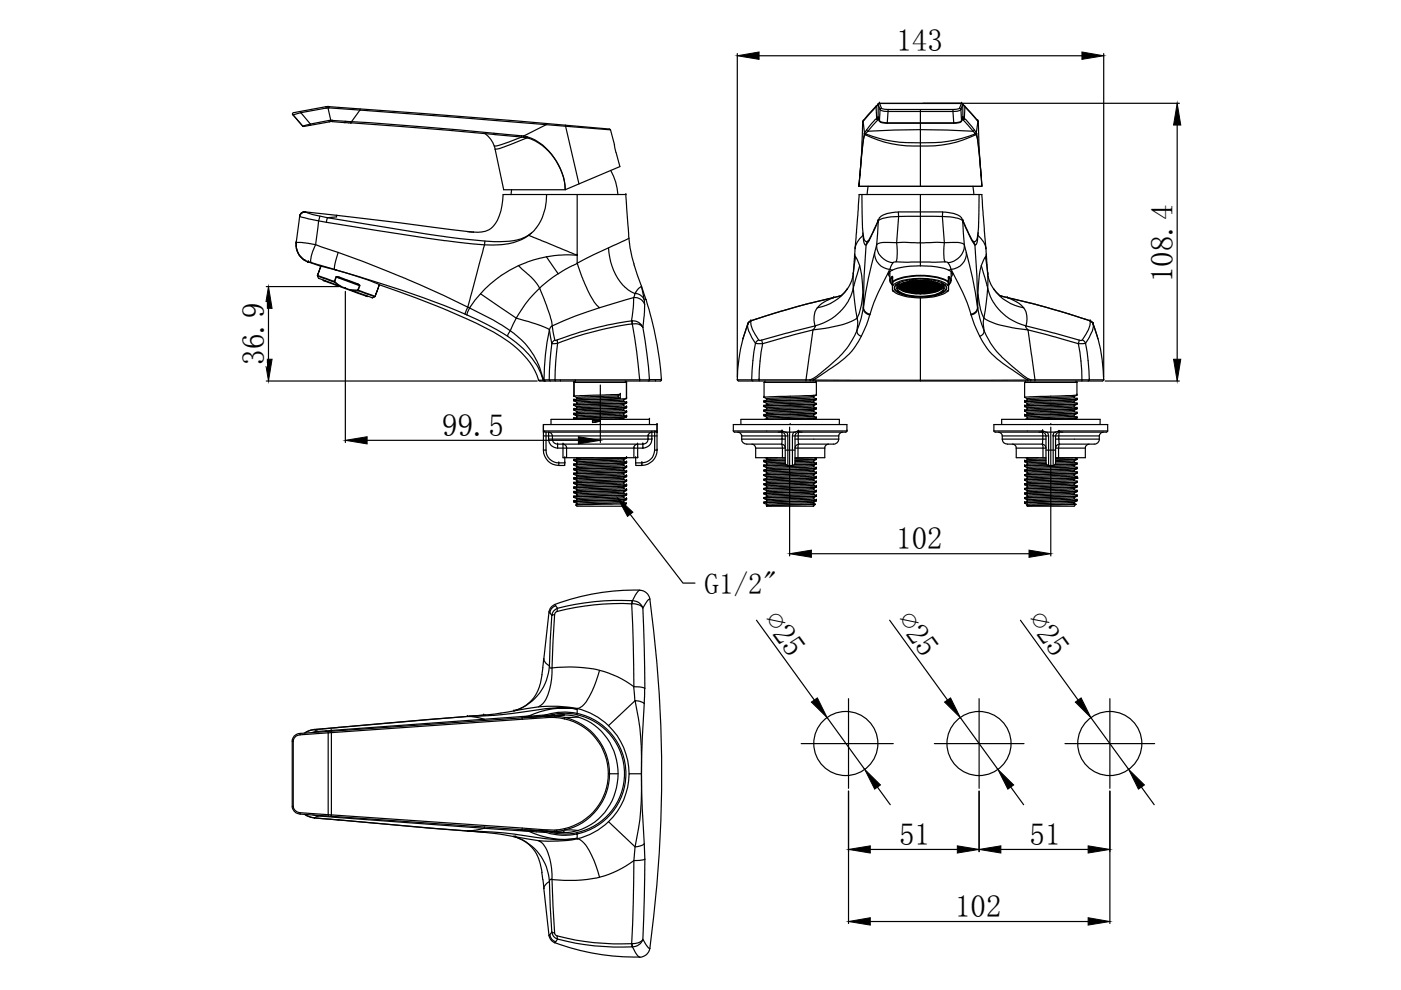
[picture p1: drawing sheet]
<svg xmlns="http://www.w3.org/2000/svg" width="297mm" height="210mm" viewBox="0 0 297 210" stroke-linecap="round" stroke-linejoin="round" font-family="sans-serif">
<defs><g id="words">
<g font-size="6.7">
<text x="161.6" y="131.6" transform="rotate(54 161.6 131.6)">∅25</text>
<text x="189.9" y="131.6" transform="rotate(54 189.9 131.6)">∅25</text>
<text x="217.5" y="131.6" transform="rotate(54 217.5 131.6)">∅25</text>
</g>
<g font-size="6.6">
<text x="190.1" y="10.9">143</text>
<text x="248.7" y="59.8" transform="rotate(-90 248.7 59.8)">108.4</text>
<text x="56" y="77.4" transform="rotate(-90 56 77.4)">36.9</text>
<text x="93.8" y="92.4">99.5</text>
<text x="190" y="116.5">102</text>
<text x="190.6" y="179.2">51</text>
<text x="218.3" y="179.2">51</text>
<text x="202.5" y="194.5">102</text>
</g>
<text font-size="6.2" x="149.4" y="126">G1/2&quot;</text>
</g></defs>
<!-- layer: 0 -->
<g fill="none" stroke="#000" stroke-width=".25">
<path d="M156.3 11.4v68.5M160.9 11.8h68.5M234 11.4v68.5M62.2 23.9l-.2 .2 .1 .2M63.7 23.6l.1 .3M63.8 23.9l-1.7 .5 2.1 2.3 1.6-.4M63.8 23.9l2 2.4M65.8 26.3l.1 .3M69.1 22.6l.1 .3-5.4 1M69.1 22.6l-6.8 1.3M69.5 22.6l.6 2.9M69.7 22.9h-.6"/>
<path d="M69.8 22.9v-.3l19.8 1.5 39.6 3.3M69.8 25.5v.3l-5.4 1-.3-.1M69.8 25.5l-4 .8M69.8 22.9l6.5 .4M69.8 22.6h-.7M70.1 25.5h-.4M70.1 25.5h.4v.3l2.6 .2M70.1 25.5v.3M70.5 25.8h-.7M70.5 25.5l2.7 .2M73.1 26h1.2M74.3 26h.1"/>
<path d="M74.3 25.8l-1.1-.1-.1 .3M74.3 26h.2M74.3 25.8v.2M74.3 25.8h.2M74.5 26l20.5 1.6 15.6 1.5M74.5 25.8l22.7 1.7 13.4 1.3v.3M74.5 25.8v.2M76.3 23.3l39.5 3.1M76.3 23.3l-1.8 2.5M76.4 23.1l-.1 .2M102.9 28.3a5.6 5.6 0 0 1 1.9 2.7M104.7 28.3v.2"/>
<path d="M104.8 30.9l.2 .7M110.6 28.8l1.1 .2M110.6 29.1l1.1 .1M110.6 29.1l-4.3 1.6-1.5 .3M111.7 29.2l-3.3 1.4a8.6 8.6 0 0 1-3.4 1l1.8 8.6h13l11.6-4.9-1.1-4.6M111.8 29a12.6 12.6 0 0 1 8 10.3v.9a12.2 12.2 0 0 0-8.1-11zM115.8 26.4l4.1 .4 2.9 12.2M115.8 26.4l-4.8 2.4v.3M115.9 26.2l-.1 .2M119.9 26.5v.3l9.5 .7 .9 3.2M129.1 27.3l.3 .2M129.5 36.1a12 12 0 0 1 1.5 5.1"/>
<path d="M182.1 39.5h26.1zM182.1 39.5l.2-2.4-.2 2.4M182.9 25.9l-.2 6.2-.4 5M183 25.8l-.1 .1M183 25.8l.3 2.4M183 25.6v.1M183.1 25.6h.1M183.1 25.6l-.1 .2M183.2 28.3l-.3 2.2-.6 6.6M183.2 28.3l.2 .2M183.3 28.2l.2 .2M183.3 28.2l-.1 .1"/>
<path d="M183.4 28.5a13 13 0 0 0-.7 4.3l-.4 4.3M183.5 28.4l-.1 .1M183.8 27.5l.2 .3M184 27.8a183.9 183.9 0 0 1 22.3 0M184 27.8l-.5 .6M184.1 39.5l-.3 1.7M185.7 22.7l-2.6 2.9M185.7 22.7l.2 2.4M185.8 22.5l-.1 .1M185.9 25.1l-1.2 1.2-1.4 1.9M185.9 25.1l.3 .3-.3-.3M185.9 25l.3 .3"/>
<path d="M186.1 24.8l.1 .2M186.2 24.8l-.3 .3M186.2 25.4l-2.2 2.4M186.2 25.4h.1M186.2 24.8v.1M186.2 25h.1M186.2 22.2l-.5 .5M186.2 22.2h.1M186.2 22.2v2.6M186.2 22.2l.4 1M186.2 25.3v.1M186.3 22l-2.4 2.5-1 1.4"/>
<path d="M186.3 25.3h-.1M186.3 25.3h.1M186.3 25.2l-.1 .1M186.3 21.9l-.1 .3v-.2M186.3 25.3l-.1 .1M186.5 25.7h.1M186.5 25.7a1.92 1.92 0 0 0 1.6 .4M186.5 21.9h.1M186.5 25.6a1.88 1.88 0 0 0 1.6 .4M186.5 25.6v.1M186.5 25.6l-.3-.7 .3 .8M186.5 21.9h-.1"/>
<path d="M186.5 21.9l-.3 .3M186.5 21.9l.4 1.1M186.5 21.9h17.3M186.6 23.2a1.97 1.97 0 0 0 1.7 .4M186.6 23.2l-.1 2.4M186.9 23l-.3 .2M186.9 23l1.4 .2M188.1 26h14.1M188.1 26v.1M188.3 23.2v.4M188.3 23.6h13.7M188.3 23.2h13.7"/>
<path d="M188.3 23.6l-.2 2.4M195.1 23.2v16.3M202 23.2v.4M202 23.6l.2 2.4M202.2 26v.1M203.4 23l.3 .2M203.4 23l-1.4 .2M203.7 23.2a1.97 1.97 0 0 1-1.7 .4M203.7 23.2l.2 2.4M203.8 21.9l.3 .3M203.8 21.9l-.4 1.1M203.9 21.9h.1"/>
<path d="M203.9 21.9l3.4 3.7M203.9 21.9l.2 .3-.1-.2M203.9 25.6a1.88 1.88 0 0 1-1.7 .4M203.9 25.6v.1M203.9 21.9h-.1M204 25.3h.1M204 25.3l.2 .1M204 25.2l.1 .1M204.1 22.2l-.4 1M204.1 22.2h.1M204.1 25h.1M204.1 24.9l-.2 .8a1.36 1.36 0 0 1-1.4 .4h-14.4"/>
<path d="M204.1 24.9h.1M204.1 22.2l.5 .5M204.1 24.9l-.2 .7M204.1 22.2l.1 2.6M204.1 25.3l.1 .1M204.2 24.8l.3 .3M204.2 25.4h.1M204.2 25.4l2.1 2.4M204.2 24.8l-.1 .1M204.2 24.8v.1M204.2 24.8l-.1 .2M204.4 25l-.3 .3"/>
<path d="M204.5 25.1a13.6 13.6 0 0 1 2.6 3.2M204.5 25.1l-.3 .3 .3-.3M204.5 22.5l.1 .1M204.6 22.7l2.6 2.9M204.6 22.7l-.1 2.4M206.3 39.5l.2 1.7M206.3 27.8l.5 .6a27.4 27.4 0 0 1-11.7 1.9 25.2 25.2 0 0 1-11.7-2l-.1-.2M206.6 27.5l-.3 .3M207 28.2l-.1 .2M207 28.1l-.2 .3 .2 .1a13 13 0 0 1 .6 4.3l.4 4.3M207.1 28.3l.3 2.2 .6 6.6M207.1 28.3l-.1 .2a25 25 0 0 1-13.4 2.5 23.5 23.5 0 0 1-10.2-2.5"/>
<path d="M207.2 25.6h.1M207.2 25.6l.1 .2M207.3 25.6v.1M207.3 25.6l.1 .3M207.3 25.6h.1M207.3 25.8l.1 .1M207.3 25.8l-.3 2.4M207.4 25.9l.2 6.2 .4 5M208 37.1l.2 2.4-.2-2.4M249.6 26.5v49.7M250 21.9l-63.7 .1M62.8 51.5a3.9 3.9 0 0 0 1.9 3.7 3.8 3.8 0 0 1-1.6-1.9l-.2-.7z"/>
<path d="M62.8 51.7a3.8 3.8 0 0 0 2.5 3.9M62.8 51.4h.1M62.8 51.4h1.2l2.9 .5M62.8 51.7h.1M62.8 51.4v.3M63.5 45.9h.1M63.5 45.9l-.7 5.5M63.5 45.9l4 .9M63.7 45.5l-.1 .1M63.8 45.3l-.3 .6M64 45.1l-.2 .2 .5-.4h.4zM64.7 55.2l.7 .3"/>
<path d="M64.7 44.9a1.02 1.02 0 0 0-1.2 1M64.7 44.9l1.5 .6 3.2 .7M64.7 44.9h.1M64.8 45a1.11 1.11 0 0 0-1.3 .9M64.8 44.9l6.6 .7M65.2 55.5l.1 .1zM65.3 55.6h.1M65.3 55.6l2.5 .8 3.5 .9M65.4 55.5h.1M65.4 55.5l.6 .2M65.4 55.5l.1 .1h-.2M66 55.7l4.9 1.4"/>
<path d="M66.9 51.9l4.8 1.6M66.9 51.9a6.7 6.7 0 0 0-1 3.7l.1 .1M67.3 58.5a.66 .66 0 0 0 .8 .7l10.4 3.8a.63 .63 0 0 0 .9-.1M67.3 58.5l3.6 1.3M67.3 58.5v-.1l3.6 1.3M67.5 46.8l-.6 5.1M67.5 46.8l26.7 4.2 8.5 .9M67.8 45.8l-.3 1M68 56.4l-.7 2zM68.5 59.4v.1l7.2 2.6 2.1 .8 .2-.1M68.7 59.4l-.1 .1M68.9 59.5v.1"/>
<path d="M69 59.5v.2M69.4 46.2l25.2 4a90 90 0 0 0 10.9 1h.5a10.1 10.1 0 0 0 6.7-1.8M69.4 46.2l-.2 .9M70.9 59.8l1 .8M70.9 57.1l.1 .1a263.1 263.1 0 0 1 27.6 9.4M70.9 59.7h.1M70.9 59.7l1.5 1.1M70.9 57.1l.4 .2M70.9 59.7v.1M71.2 58.7l-.3 1M71.2 58.7l5.1 1.9M71.2 58.7h.6"/>
<path d="M71.3 57.3l5 1.5 3.8 1.4a179.8 179.8 0 0 1 24.5 10.2 20 20 0 0 1 9.3 9.2l.3 1M71.4 45.6v.4l-2 .2M71.4 45.6l29 3.6M71.7 53.5l-.7 2.4-.1 1.2M71.7 53.5l5.2 1.9 8.9 3.6 8.3 3.7 5.1 2.4M71.8 58.9l-.5-.2-.4 1M71.8 58.9l4 1.4M71.8 58.7l4 1.5M71.8 58.7v.2M99 49.1l1.4 .1M102.7 51.9l-3.5 13.2M102.8 51.1l-.1 .8"/>
<path d="M108.5 40.2l-.1 1M109.9 56.3l.8 .8a13.4 13.4 0 0 1 3.7 4l1.9-1.6 2-1.4M112.1 49.9l10.3 4.2M112.1 49.9a12 12 0 0 1-5.7 2h-3.7M115.9 54.5a25.1 25.1 0 0 0-14 7.8M115.9 54.5l2.4 3.6 4.1-2.3M115.9 41.2a10.2 10.2 0 0 1-3.8 8.7M122.4 54.1h.1M122.4 54.1a25.3 25.3 0 0 0-6.5 .4M122.4 55.8l1.2 3.5 1.5 3.3a7.3 7.3 0 0 0 2 2.6 72.1 72.1 0 0 0-10 3.9l.5 3h.5M122.4 54.1v1.7M122.4 41.2v12.9"/>
<path d="M129 52.5a11.5 11.5 0 0 0 4.2 9l1.4 .7-.2 .9-7.3 2.1M132.7 41.2h.1M132.7 41.2h-25.9a12 12 0 0 1-2.1 6.6 4.5 4.5 0 0 1-4.3 1.4M132.7 41.2l.6 9.3M133.3 50.5a40.5 40.5 0 0 0 2.7 10.2M133.3 50.5l-7.4 3.5-3.5 1.8M180.9 57.9l-.4 1.7-.9 1.7M180.9 57.9v3.2M181.2 54.1h.1M181.2 54.1l-.3 3.8M181.2 54.1l.2 .4M181.3 52.7h.1"/>
<path d="M181.4 54.5a7.9 7.9 0 0 1 1.3 3.9l.3 6.9M181.4 54.5l-.5 3.4M182.3 56.3l-1.4 4.8M182.7 41.2l.2 7.1a4.9 4.9 0 0 0 .5 2.7l.3 .2h.3M183 49.4v.5M183 49.9l.2 1.5 .2 .5h.2M183 49.9a4.4 4.4 0 0 0-1.7 2.8M183.6 51.9l-.4 6.6-.1 6.6M184.1 51.2l-.5 .7M185.4 53.5a3.5 3.5 0 0 0 3.2 3.6M185.9 51.9l-.5 1.6a83.5 83.5 0 0 0-2.3 11.6M185.9 51.9a3.8 3.8 0 0 0 3.4 3.8"/>
<path d="M186.1 47.1l-1.8 3.9-.7 .9M186.2 46.8h.1M186.2 46.8l-2.1 4.4M186.2 46.8l-.1 .3M186.2 46.8l-.3 5.1M186.3 46.5l-.1 .3M188.5 57.8l.1 .2M188.6 57.1a51.6 51.6 0 0 0-4.1 9.5M188.6 57.1l.6 .2M188.7 57.6v1.9M188.7 59.5l.3 .8M189 58.7l.1 .2 .2-.2"/>
<path d="M189.1 58.9v1.4a.86 .86 0 0 1 0-1.4zM189.2 57.3a.89 .89 0 0 0-.6 1.4M189.2 58.8h.1M189.2 58.8l.1 2.9M189.2 59.7h.1M189.3 58.7v1M189.3 59.7a13 13 0 0 1 7.7-1.2l2.4 .4 1.7 .8M189.3 59.7h.1M189.3 58.7a.52 .52 0 0 0-.6 .2 .52 .52 0 0 0 0 .6M190.1 51.4l5 .1M190.1 51.4h-2.9l-.9 .2-.4 .3M190.1 51.4l.1 .9a6.1 6.1 0 0 1-.2 3.2"/>
<path d="M190.5 45v.9M190.5 45.9l-.4 5.5M190.5 45.9h9.3l.4 5.5-.1 .9a6.1 6.1 0 0 0 .2 3.2M190.5 45.9l-3.1 .3-1.2 .6M190.7 60v.4M191.9 60l-.3 .1M191.9 60v.1M192 60l-.1 .1M192 60h.1M192.1 59.9v.3M192.3 59.8l-.4 .2M192.3 59.8v.5"/>
<path d="M192.3 59.8l.2 .1M192.4 59.8h.1M192.5 59.9v.4M192.5 59.8h-.2M192.5 59.8v.1M192.5 59.9l-.2 .1M192.5 59.9h.3M192.7 59.9l.2 .1-.2 .1zM192.7 59.7h.1M192.7 59.7l-.2 .1M192.8 59.7v.2M192.8 59.7l.1 .1-.1 .1"/>
<path d="M192.8 59.7h.1M192.8 59.7l.1 .1M192.9 59.4h.1M192.9 59.4a5.7 5.7 0 0 0-2.9 1M192.9 59.4v.2M192.9 59.6v.1M192.9 59.9v.1M192.9 59.9h.3M192.9 59.7l-.9 .1-1.3 .6M192.9 59.7h.1M192.9 59.7v.1M192.9 59.8h.3"/>
<path d="M193.2 59.9h.1l-.1 .1zM193.2 59.7h.1M193.2 59.7v.1M193.2 59.7h.1l-.1 .1M193.2 59.8l.1 .1M193.2 59.7h.2M193.3 59.8v.1M193.3 59.8h-.1M193.3 59.9h.3M193.4 59.7h.4v.3l-.2-.1M193.4 59.7h.1M193.5 59.2v.4l1.6-.1 1.7 .1v-.4"/>
<path d="M193.5 59.2h3.3M193.5 59.2l-.6 .2M193.5 59.5l-.6 .1M193.6 59.6l-.9 .1M193.6 59.6h.1M193.6 59.6v.3l.1-.1h-.4M193.6 59.9v.2M193.6 59.6l.1 .1M193.7 59.7l.1 .1M193.7 59.7h.3M193.7 59.6v.1M193.8 59.8l-.1 .1"/>
<path d="M193.8 59.8h.2M194 59.9v.3l.2-.1M194 59.6h.1M194 59.8l.2 .1M194 59.7v.1M194 59.7h.2M194.1 59.7l.1-.1v.1zM194.1 59.6h.1M194.1 59.9l-.1 .1M194.2 59.6h.1M194.2 59.7v.2M194.2 59.7l-.2 .1"/>
<path d="M194.2 59.9h.3M194.2 59.7h.3M194.2 59.6h.3M194.4 59.6h.1M194.5 59.5h.4M194.5 59.5l-.9 .1M194.5 59.6v.1M194.5 59.9v.2M194.5 59.9l.1 .1v-.2l-.1 .1M194.5 59.5l-.1 .1M194.5 59.8l-.1 .1v-.2l.2 .1M194.6 59.7h.3"/>
<path d="M194.6 59.7v.1M194.6 59.5l-.1 .1M194.6 59.7h-.1M194.6 59.8h.3M194.6 59.5v.2l-.1-.1M194.9 59.5v.5M194.9 59.8l.1 .1M194.9 59.7h.1M194.9 59.5l.1 .1M194.9 59.5h.1M195 59.5v1.1M195 59.5h.4"/>
<path d="M195 59.6l-.1 .1M195 59.6v.1M195 59.7l-.1 .1M195 59.7v.2M195 59.9l-.1 .1M195 59.9v.2M195 59.9h.3M195 59.7h.3M195 59.6h.3M195.1 55.6v.8M195.1 51.5h.1M195.1 41.2v10.3"/>
<path d="M195.1 56.4a12.2 12.2 0 0 1 6.4 1.1l.2 .1a.77 .77 0 0 1 0 1.1M195.1 56.4h-2.2a10.4 10.4 0 0 0-3.7 .9M195.1 55.6h-5.5l-.6 .5-.4 1M195.1 51.5l8-.1 1 .2 .4 .3M195.1 51.5v4.1M195.3 59.5v1.1M195.3 59.6l.1 .1h-.1M195.3 59.9l.1 .1M195.3 59.7l.1 .1M195.3 59.7h.2v.1zM195.4 59.5l-.1 .1M195.4 59.5h.5"/>
<path d="M195.4 59.5v.2M195.4 59.7h.3M195.4 59.8l-.1 .1M195.4 59.8v.2M195.4 59.8h.3M195.7 59.5v.2v-.2M195.7 59.7v.1M195.7 59.7h.2M195.8 59.8l.1-.1v.2zM195.8 59.9l-.1-.1v.2l.2-.1M195.9 59.9v.5M195.9 59.5l.9 .1"/>
<path d="M195.9 59.6l-.2 .1M195.9 59.7l-.2 .1M195.9 59.6v.1M195.9 59.9h.3M195.9 59.7h.3M195.9 59.6h.3M195.9 59.5v.1M195.9 59.6h.1M196.1 59.6l.1 .1h-.1zM196.2 59.6h.1M196.2 59.7v.2M196.2 59.7l.1 .1"/>
<path d="M196.3 59.7h.3M196.3 59.7h-.1M196.3 59.8l-.1 .1M196.3 59.7v.1M196.3 59.8h.2M196.3 59.9v.3l-.1-.1 .1-.1M196.3 59.8l-.1 .1 .1 .1M196.5 59.8l.2-.1h-.2v.3l.2-.1M196.6 59.6v.1M196.6 59.7h.4M196.7 59.6l-.1 .1M196.7 59.9v.2"/>
<path d="M196.7 59.9h.3M196.8 59.6l.7 .1M196.8 59.6h.1M196.8 59.6v.3l-.3-.1M196.8 59.2l.7 .2M196.8 59.5l.7 .1M197 59.7h.1M197 59.8h-.4M197 59.8v.1M197 59.7l.1 .1M197 59.8h.1M197 59.9l.2 .1z"/>
<path d="M197.1 59.7h.1M197.1 59.7h-.1M197.1 59.8l-.1 .1M197.1 59.7v.1M197.1 59.8h.3M197.2 59.9h.2M197.4 59.7v.1M197.4 59.9v.1M197.4 59.8l.2 .1M197.5 59.6l-.2 .1 1 .1 1.4 .6M197.5 59.7h.1M197.5 59.4v.2"/>
<path d="M197.5 59.4a5.7 5.7 0 0 1 2.8 1M197.6 59.7l-.2 .1M197.6 59.7v.2M197.6 59.9h.2M197.6 59.7h.1M197.6 59.7l.3 .1M197.8 59.8v.3M197.8 59.9l.2 .1M197.9 59.8h.1M198 59.8l.4 .2M198 59.8h.1M198 59.8v1.7"/>
<path d="M198 59.8l-.2 .1M198.2 59.9v2M198.4 60h.1M198.4 60h-.2M198.4 60v.4M198.4 60h.3M199.7 60v.4M199.8 45l1.9 .2a2.86 2.86 0 0 1 2.3 1.3M199.8 45l-9.3-.1-1.9 .3a2.86 2.86 0 0 0-2.3 1.3M199.8 45v.9l3.1 .3 1.2 .6M200.3 55.5l-5.2 .1M200.3 55.5l.7 .2"/>
<path d="M201 55.7l.7 1.4M201 59.8a14.2 14.2 0 0 0-11.7 0v.8M201 59.8v.8l-.4-.5a7.7 7.7 0 0 0-4.1-1 14.7 14.7 0 0 0-5.8 .6l-.6 .2-.8 .7M201.1 58.7v1M201.1 58.7a.52 .52 0 0 1 .5 .2 .52 .52 0 0 1 .1 .6M201.1 59.7h.1M201.1 58.7v.1M201.1 58.8l-.1 2.9M201.1 58.8l.1 .1M201.1 59.7l-.1 .1M201.2 58.9a.89 .89 0 0 1 0 1.4zM201.3 58.7l-.1 .2"/>
<path d="M201.7 57.6v1.9M201.7 59.5l-.4 .8M201.7 57.1a48.4 48.4 0 0 1 4.2 9.5M201.7 57.1l-.5 .2M201.8 57.8l-.1 .2M204 46.5l.1 .3M204 46.5l.2 .3M204.1 46.8l.4 5.1M204.1 46.8l.1 .3M204.2 46.8v.3M204.2 46.8l2.1 4.4M204.2 46.8h.1"/>
<path d="M204.2 47.1l1.9 3.9 .6 .9M204.5 51.9l.4 1.6M204.5 51.9a3.8 3.8 0 0 1-3.5 3.8M204.9 53.5a83.5 83.5 0 0 1 2.3 11.6M204.9 53.5a3.5 3.5 0 0 1-3.2 3.6M206.7 51.9l.4 6.6 .1 6.6M207.3 49.9l-.1 1.1a.8 .8 0 0 1-.5 .9M207.3 49.9a4.4 4.4 0 0 1 1.7 2.8M207.4 49.4l-.1 .5M207.4 49.4l-.2 .7a.84 .84 0 0 1-.9 1.1l.4 .7M207.6 41.2l-.2 8.2M208.1 56.3l.7 2.6a8.3 8.3 0 0 1 .3 5.2l-.5 3.4a16.4 16.4 0 0 0 6.7 2.1l2.7 .3 1.4 10.6"/>
<path d="M209 52.7l-.8-11.5h-26.1l-.9 12.9M209 52.7h.1M209 52.7l.4 5.4M209.1 54.1h.1M209.1 54.1l-.2 .4M209.4 57.9h.1M209.4 57.9l.4 1.7 .9 1.7M209.4 58.1l.1 1.1a8.2 8.2 0 0 0 2.2 6.4l.4 .3a10.8 10.8 0 0 0 5.4 3.2v.3l.5 .5 10.6 3 1.6-.1M209.4 57.9l-.5-3.4a7.9 7.9 0 0 0-1.3 3.9l-.3 6.9M209.4 57.9v.2M56.5 60.8h15.3M56.9 65.4v10.8"/>
<path d="M71.1 60.3v.1M71.7 60.5v.1M73.2 61.2h.1M73.2 61.8v32M74.1 61.4l1.8 .1M74.7 61.6a5.3 5.3 0 0 1 3 .7l1.7 .6M74.8 61.7h-.1M75.4 61.9v.1M75.8 60.3l.4 .2-.3 1M75.8 60.2l.4 .2 .1 .2M75.8 60.2v.1M75.9 61.5h.1"/>
<path d="M75.9 61.5v.2v-.2M75.9 61.5l3.6 1.3-.1 .1M76.3 60.6l-.4 .9M77.5 62.6v.1M77.6 62.7l-.1 .1M77.8 62.8h.1M80.5 60.3l-1 2.5zM98.6 66.6l.4 .2M99 66.8a40 40 0 0 1 12 7.2 14.1 14.1 0 0 1 4.2 6.6M99.2 65.1l-.6 1.5M99.2 65.1l.4 .2M99.6 65.3l-.6 1.5"/>
<path d="M99.6 65.3a56.7 56.7 0 0 1 8.6 4.8l-.6 1.2M101.9 62.3l7.6 5.2 .5-.9a23.8 23.8 0 0 1 4.4-5.5l1.5 3.6 1.1 3.4 .1 1-.4 .4-.2 .4 .5 3 1.2-.1M101.9 62.3l-2.3 3M109.5 67.5l4.6 1.3 1.8 .8 .6 .3a60.2 60.2 0 0 0-1.2 10.6 17.8 17.8 0 0 0-2.4-5.5 17 17 0 0 0-4.7-4.9zM117.6 72.1l-.4 .3-.2 .5-.4 3.7-.2 3.9M118.1 72.1l.1 .7M118.2 72.8l-.4 3.7-.1 4M133.9 68a73.3 73.3 0 0 0-15.8 4.1M133.9 68l.1 .7M134 68.7l1 5.9 .6 5.9M134 68.7a73.1 73.1 0 0 0-15.8 4.1M134 68a2.31 2.31 0 0 1 2.3 1.4l-.3-.4a2.49 2.49 0 0 0-1.9-.3z"/>
<path d="M134 68h-.1M136 60.7l.9 2.8M136 60.7l-.5 .4-.9 1.1a2.11 2.11 0 0 1 2 1.4M136 60.7l.2 1a13.3 13.3 0 0 1 .4 5.1l-.3 2.6M136 60.7h.1M136.3 69.4l.8 5.5 .6 5.6M136.7 64.6a2.2 2.2 0 0 0-2.3-1.5l-.1 2.2-.4 2.7M137 63.5a76.5 76.5 0 0 1 3.2 17M157.5 71.8a39.3 39.3 0 0 0-1.2 8.7M158.6 68.6l-1.1 3.2M158.6 68.6h.1M158.6 68.7l-1.1 3.1"/>
<path d="M158.6 68.7h.1M158.6 68.7l-.1 .4 .2 1.1 1.5 2.6M158.9 68.2l-.3 .4M158.9 68.2l-.3 .5M159.2 68h.1M159.2 68l-.3 .2M159.2 68l-.5 .3-.1 .4M160.2 72.8a45.4 45.4 0 0 0-.8 7.7M160.2 72.8l1.5 .1 5.4-1.6a47.6 47.6 0 0 1 8.3-1.8l.5-.1a15 15 0 0 0 5.8-1.9l.1 .6a6.2 6.2 0 0 1-1.5 4.6l-.8 1.2-1.6 1.8-4.7 4-1.5 .8M160.9 72.1l-.7 .7M161.5 72.1l.2 .8a40.5 40.5 0 0 0-.8 7.6M173.3 65.2a4.1 4.1 0 0 0-.5 3.9l-11.8 3.1a6.6 6.6 0 0 1-1.8-4v-.2"/>
<path d="M176.8 63.1h.1M176.8 63.1l-7.1 1.7-10.5 3.2M176.8 63.1l-.9 .3a7.1 7.1 0 0 0-2.6 1.8M178.2 62.7l-1.4 .4M178.3 62.7l-7.5 1.8-11.6 3.5M179.6 61.3l-.5 .7-1 .8M179.6 61.3a10 10 0 0 1-6.3 3.9M180.9 61.1l.8 6.4 .9-2.5 .4-2.7M180.9 61.1a11.1 11.1 0 0 1-8.1 8v.3l-.4 .5-1.5 10.6M183 65.3a19.8 19.8 0 0 1-1.3 4.8 1.16 1.16 0 0 0 .9 1.2M183 65.3a1.53 1.53 0 0 0 1.4 1.5M183.1 65.1a1.52 1.52 0 0 0 1.4 1.5"/>
<path d="M183.1 65.1l-.1 .2M184.4 66.8a18.3 18.3 0 0 1-9.1 11.9l-2.9 1.9h45.5M184.5 66.6l-.1 .2M189 60.3l.2 .3zM189.2 61.4l.1 .2M189.3 61.7l.2 .1M189.3 61.6l.2 .2M189.3 60.6l-.1 .2M189.3 61.6v.1M189.5 61.8a11.8 11.8 0 0 0 8.3 1.2l2.1-.6 .9-.6M190 60.4a.97 .97 0 0 0 .6 1.6l1.2 .5M190 60.4l-.4 .4a1.12 1.12 0 0 0 1 1.4 12.5 12.5 0 0 0 9.5-.3l.6-.6a.84 .84 0 0 0-.4-.9"/>
<path d="M190.1 60.3v.9M190.1 61.2l.3 .5h-.1M190.3 61.6l.3 .4 2.3 .8M190.3 60.2v.4M190.3 60.6h.1l-.3 .6M190.4 60.9l.5 .5a10.6 10.6 0 0 0 8.5 0l.5-.5M190.5 60l.1 .4M190.6 60.4l-.3 .2M190.6 60.4h.1M190.8 61.1h.1M190.8 60.9h.1M190.8 60.8h.1"/>
<path d="M190.8 61.3h.3M190.8 61.1h.3M190.8 60.9l-.1 .1h.5l-.1-.1M190.8 60.9h.3M190.8 60.7l-.1 .1 .1 .1 .4-.1M190.8 60.8h.3M190.8 60.7h.3M190.8 60.5a.87 .87 0 0 0-.4 .9 .87 .87 0 0 0 .7 .7 10 10 0 0 0 8.6-.4 .77 .77 0 0 0-.2-1.2M190.8 60.5v.8M190.8 61.1l-.1 .1 .1 .1M190.8 60.5h.3M190.8 60.5h.1"/>
<path d="M190.9 60.4h.2M191.1 60.5h.1M191.1 60.8h.1M191.1 60.9h.1M191.1 61.1h.1M191.1 60.3l-.3 .2M191.1 60.3h.1M191.1 60.3v1M191.1 61.1l.1 .1M191.1 60.7l.1 .1M191.1 60.4l.1 .1M191.1 60.6h.1"/>
<path d="M191.2 60.3h.1M191.2 61.2l-.1 .1M191.2 60.3h-.1M191.2 60.2v.3M191.2 60.7v.6M191.2 60.5l-.5 .1M191.2 60.2h.1M191.2 60.5v.1M191.2 61.4v.1M191.2 60.3l-.1 .1M191.2 60.7l-.1 .1M191.2 60.5l.4 .1h-.4"/>
<path d="M191.2 60.8l-.1 .1 .1 .1M191.2 61l-.1 .1M191.2 61.4h-.1l.1 .1M191.2 61.2l-.1 .1h.1M191.2 61.4h.4l-.1 .1M191.2 60.7l.4 .1M191.2 61.5h.3M191.2 61.2h.3M191.2 61h.3M191.2 60.8h.3M191.2 60.3h.3M191.2 60.2v.1"/>
<path d="M191.4 60.2h.1M191.5 60.1h.1M191.5 60.1l-.3 .1M191.5 60.1v1.4M191.5 61l.1 .1-.1 .1M191.5 61h.6M191.5 61.2l.1 .1h-.4M191.5 60.8l.1 .1M191.5 60.3l.2 .1M191.5 60.2l.2 .1M191.5 60.8h.6M191.5 61.4h.6z"/>
<path d="M191.5 61.2h.6zM191.6 60.1h.1M191.6 60.1h.3M191.6 60.1h-.1M191.6 61.6h.1M191.6 61.7h.3M191.6 61.6h.3M191.6 60h.1M191.6 61.6v.1M191.6 60.1l-.1 .1M191.6 60.4l-.4 .1M191.6 61.6l-.1 .1h.1"/>
<path d="M191.7 60.1v.6M191.7 60v.1M191.7 60.8v.8M191.7 60.1l-.2 .1M191.7 60.3h-.2M191.7 60.4l-.2 .1 .2 .1M191.7 60.6l-.2 .1h.2M191.7 60.8h-.2M191.7 61.6l.4 .1M191.7 60.7h.2M191.7 60.6h.2M191.7 60.4h.2"/>
<path d="M191.7 60.3h.2M191.9 61.4v.3M191.9 61.4l-.4 .1 .2 .1M191.9 61.6l.2 .1h-.2M191.9 61.4l.1 .1M191.9 60.1v.6M191.9 60.8v.6M191.9 60.1l.2 .1-.2 .1M191.9 60.6v.1M191.9 60.8h.2M191.9 60.4l.2 .1M191.9 60.3h.2"/>
<path d="M192.1 61.5h.2M192.1 61.5v.2M192.1 60.5l-.2 .1M192.1 61.5l-.2 .1M192.1 61.7h.2M192.1 61.7h.1M192.1 61.9h.2M192.1 60.2v1.3M192.1 61.7v.2M192.1 60l-.1 .1 .1 .1M192.1 60.2l-.1 .1M192.1 60.3l-.2 .1"/>
<path d="M192.1 60.5l-.1 .1h.3M192.1 60.8l-.1 .1M192.1 61l-.1 .1h.1M192.1 61.2l-.1 .1h.5l-.2-.1M192.1 61.5l-.1-.1h.5l-.2 .1M192.1 61.7l-.2 .1 .2 .1M192.1 61.1h.2M192.1 61h.2M192.1 60.8h.2M192.1 60.5h.2M192.1 60.3h.2M192.1 60.2h.2"/>
<path d="M192.1 60h.2M192.3 61.5v.2M192.3 61.5l.1 .1-.1 .1M192.3 60.3v.3M192.3 60.7v.4M192.3 61.7h.1M192.3 61.2v.3M192.3 61.7v.2M192.3 60l.2 .1-.2 .1M192.3 60.5l.2 .1h-.2M192.3 60.7l-.3 .1M192.3 61h.6"/>
<path d="M192.3 61l.2 .1h-.2M192.3 61.7l.2 .1M192.3 60.8l.2 .1M192.3 60.7l.2 .1M192.3 60.3l.2 .1M192.3 60.2l.2 .1M192.4 60.8h.5M192.4 61.9h.1M192.4 61l.1 .1M192.4 60.5l.1 .1M192.4 60l.1 .1M192.5 61.6v.1"/>
<path d="M192.5 61.6l-.2 .1h.2M192.5 61.7h.2M192.5 60.3v.4M192.5 61.8h.1M192.5 61.9h.3M192.5 61.8h.3M192.5 60.8v.8l-.1-.1 .4-.1M192.5 61.8v.1M192.5 60.1l-.1 .1 .1 .1M192.5 60.3h-.2M192.5 60.4l-.2 .1M192.5 60.6l-.1 .1h.1"/>
<path d="M192.5 60.8h-.2M192.5 61.1l-.1 .1h.4M192.5 61.8l-.2 .1M192.5 60.1h.3M192.5 61.1h.3M192.5 60.7h.3M192.5 60.6h.3M192.5 60.4h.3M192.5 60.3h.3M192.7 61.3v.1M192.7 61.6l.2 .1h-.2zM192.7 61.3l-.3 .1h.3"/>
<path d="M192.7 61.3l.2 .1M192.8 60.3v.4M192.8 60.1v.2M192.8 60.8v.4M192.8 61.4v.2M192.8 60.6v.1M192.8 61.6h-.3M192.8 61.1l.1 .1h-.1M192.8 61.4l.1 .1-.1 .1M192.8 61.4l.1 .1M192.8 60.8h.1M192.8 60.4l.1 .1"/>
<path d="M192.8 60.3h.1M192.8 60.1l.1 .1M192.8 61.8h.1M192.8 61.8v.1M192.9 62.7v.1M192.9 61.9v.1M192.9 62.8h.6M192.9 61.4v.1M192.9 61.7v.1h.3M192.9 60.5l-.1 .1M192.9 61l-.1 .1M192.9 61.4h-.2"/>
<path d="M192.9 61.7h-.1l.1 .2M192.9 61.7h.3M192.9 61.5h.3M192.9 61.4h.3M192.9 60h.3M192.9 60.3v.3M192.9 60.7v.3M192.9 60.2l-.1-.1 .1-.1v.3M192.9 61v.3M192.9 61.5v.2M192.9 60.2l-.1 .1M192.9 60.3l-.1 .1"/>
<path d="M192.9 60.5l-.1 .1h.1M192.9 60.7l-.1 .1M192.9 60.8l-.1 .1M192.9 61l-.1 .1h.1M192.9 61.2l-.1 .1h.1M192.9 61.5l-.1 .1 .1 .1M192.9 62h.2M192.9 61.3h.3M192.9 61.1h.3M192.9 61h.3M192.9 60.8h.3M192.9 60.7h.3"/>
<path d="M192.9 60.6h.3M192.9 60.5h.3M192.9 60.3h.3M192.9 60.2h.3M193.1 61.9v.1M193.2 61.4v.1M193.2 61.7v.1M193.2 61.7h.1l-.1 .1M193.2 62l.1 .1M193.2 61.4h.2M193.2 60.3v.3M193.2 60.7v.3"/>
<path d="M193.2 60v.3M193.2 61v.3M193.2 61.5v.2M193.2 61.2l.1 .1h-.1M193.2 61.5l.1 .1M193.2 61l.2 .1M193.2 60.8l.2 .1M193.2 60.7l.1 .1M193.2 60.5l.2 .1M193.2 60.3l.2 .1M193.2 60.2l.1 .1M193.2 60l.2 .1"/>
<path d="M193.2 60l.2-.1v.2M193.2 61.9h-.4M193.3 62.1h.2M193.3 61.9h.2M193.3 61.9l.4 .1-.2 .1M193.3 61.9v.2M193.3 61.9l-.2 .1M193.3 61.4v.2M193.3 60.1l-.1 .1M193.3 60.6h-.1M193.3 60.4l-.1 .1M193.3 61.1h-.1"/>
<path d="M193.3 60.9l-.1 .1M193.3 61.6h.3M193.3 61.4l-.1 .1 .1 .1M193.3 61.6l-.1 .1M193.3 61.4h.3M193.4 60.4v.4M193.4 60.1v.3M193.4 60.8v.6M193.4 60.1l-.2 .1 .2 .1M193.4 60.3h-.2M193.4 60.4l-.2 .1M193.4 60.6l-.2 .1 .2 .1"/>
<path d="M193.4 60.8h-.2M193.4 60.9l-.2 .1M193.4 61.1l-.2 .1h.4M193.4 60.1h.2M193.4 61.9h.2M193.4 61.4h.2M193.4 61.1h.2M193.4 60.9h.2M193.4 60.8h.2M193.4 60.6h.2M193.4 60.4h.2M193.4 60.3h.2"/>
<path d="M193.5 62.8h3.3M193.5 61.9v.2M193.5 62.8h.1M193.6 61.7h-.4l.2-.1v.3M193.6 60.1l.1 .1-.1 .1zM193.6 61.4v.3M193.6 61.6l.1 .1h-.1M193.6 61.9h-.1M193.6 61.4l.4 .1M193.6 60.4v.4M193.6 60.3v.1M193.6 60.8v.3"/>
<path d="M193.6 61.3v.1M193.6 61.8v.1M193.6 61.3l-.4 .2M193.6 61.8h-.2v.1M193.6 61.3l.1 .1h-.1M193.6 61.8l.1 .1h-.1M193.6 61.3h.1M193.6 60.8h.1M193.6 60.6l.1 .1M193.6 60.4l.2 .1M193.6 60.3h.1M193.7 60.8h.1"/>
<path d="M193.7 61.2h-.1M193.7 61.5l-.1 .1M193.7 61v.3M193.7 62h.1M193.7 62.2h.3M193.7 62h.3M193.7 61.2l-.1-.1v.1M193.7 60v.2M193.7 61.7v.1M193.7 62v.2M193.7 61.3h.4l-.1-.1v.3M193.7 60l-.1 .1"/>
<path d="M193.7 60.5l-.1 .1M193.7 61l-.1 .1M193.7 61.2l-.1 .1M193.7 61.7h-.1l.1 .1M193.7 62l-.1 .1 .1 .1M193.7 61.8h.3M193.7 61.7h.3M193.7 61.2h.3M193.7 61h.3M193.7 60.2h.3M193.7 60h.3M193.8 60.5v.3"/>
<path d="M193.8 60.3h-.1l.1-.1v.3M193.8 60.8v.2l-.2-.1M193.8 61.4v.3M193.8 61.9v.1M193.8 61.9h.2v.1M193.8 60.3l-.2 .1M193.8 60.5l-.1 .1 .1 .1M193.8 60.7l-.2 .1M193.8 60.8l-.2 .1M193.8 61.4h-.1M193.8 61.9h-.1l.1 .1M193.8 61.4h.3l-.1 .1"/>
<path d="M193.8 62h.2M193.8 61.7h.2M193.8 60.8h.2M193.8 60.7h.2M193.8 60.5h.2M193.8 60.3h.2M194 62h.1M194 61.7v.1M194 62v.2M194 61.7h.1l-.1 .1M194 62l.1 .1-.1 .1M194 60l.1 .1"/>
<path d="M194 60.5v.3M194 61.5l-.3 .1 .1 .1M194 60.2v.3M194 60.8v.4M194 61.5v.2M194 60.3v.2M194 60.8v.2M194 61.2h.5h-.1M194 61.5l.2 .1M194 61l.2 .1M194 60.7l.2 .1M194 60.5l.2 .1"/>
<path d="M194 60.2l.2 .1M194.1 61.7l.1-.1zM194.1 62l.1 .1M194.1 61.2h.3M194.1 60.8l.1 .1M194.1 60.7l.1 .1M194.1 60.3l.1 .1M194.1 60.2l.1 .1M194.2 62.1h.1M194.2 62.2h.3M194.2 62.1h.3M194.2 61.4v.2"/>
<path d="M194.2 61.8v.1h.2M194.2 62.1v.1M194.2 61.6h.3M194.2 61.4l-.2 .1M194.2 61.6l-.2 .1M194.2 61.8h-.2l.2 .1M194.2 62.1l-.2 .1h.2M194.2 61.8h.2M194.2 61.4h.2M194.2 60.1l-.1-.1 .1-.1v.4M194.2 60.3v1.1M194.2 61.9v.2"/>
<path d="M194.2 60.9l-.1 .1h.4l-.1-.1v.3M194.2 60.3h-.2M194.2 60.4l-.1 .1M194.2 60.6l-.2 .1M194.2 60.8h-.2M194.2 61.9l-.2 .1M194.2 60.1h.3M194.2 61.9h.3M194.2 61.7h.3M194.2 61.4h.3M194.2 60.9h.3M194.2 60.8h.3"/>
<path d="M194.2 60.6h.3M194.2 60.4h.3M194.2 60.3h.3M194.4 61.4l.1 .1zM194.4 61.8v.1M194.4 61.8h.1l-.1 .1M194.5 60.6v.3M194.5 60.1v.3M194.5 62.1h.1M194.5 60.4v.2M194.5 61.3v.1M194.5 61.6v.1"/>
<path d="M194.5 61.9v.3M194.5 60.1v.2M194.5 60.3h.1l-.1 .1M194.5 60.6v.2M194.5 60.8v.1M194.5 61.3l-.4 .1h.1M194.5 61.3l.1 .1h-.1M194.5 62.1l.1 .1h-.1M194.5 61.9l.1 .1M194.5 61.6l.1 .1M194.5 61.3h.1M194.5 60.1l.1 .1"/>
<path d="M194.5 62.1l.1 .1zM194.5 61.7l.1 .1M194.6 61.5h.2M194.6 60v.2M194.6 61.2v.1M194.6 61.5v.2M194.6 61.9v.1M194.6 60l-.1 .1M194.6 61.2l-.1 .1M194.6 61.5l-.1 .1M194.6 62l-.4 .1M194.6 61.9h-.1l.1 .1"/>
<path d="M194.6 62h.3M194.6 61.9h.2M194.6 61.7h.2M194.6 61.3h.2M194.6 61.2h.2M194.6 60.2h.3M194.6 60h.3M194.6 60.3h-.1l.1-.1v.6M194.6 60.8v.3h-.1h.5h-.2M194.6 61.4v.1M194.6 61.7v.1M194.6 60.8l-.1 .1h.5l-.2-.1v.5"/>
<path d="M194.6 60.3l-.1 .1 .1 .1M194.6 60.5l-.1 .1 .1 .1M194.6 60.7l-.1 .1h.1M194.6 61.4h-.1l.1 .1M194.6 61.7h-.1M194.6 61.8h.3M194.6 62.2h.3M194.6 61.7h.3M194.6 61.5h.3M194.6 61.4h.3M194.6 60.8h.3M194.6 60.7h.3"/>
<path d="M194.6 60.5h.3M194.6 60.3h.3M194.8 60.3l.2 .1-.2 .1zM194.8 61.5v.2M194.8 61.9h.2l-.2 .1zM194.8 61.2l.2 .1h-.2M194.8 61.5l.2 .1-.2 .1M194.9 60.5v.3M194.9 60v.3M194.9 61.4v.1M194.9 61.7v.1M194.9 62v.2"/>
<path d="M194.9 60.7v.1M194.9 60.5l.1 .1M194.9 60.2l.1 .1M194.9 60l.1 .1M194.9 61.2h.5zM194.9 61.4h.5zM194.9 62h.5zM195 60.6l-.1 .1M195 61.7l-.1 .1M195 60.8v1.4M195 61.6h.3M195 60.1l-.1 .1"/>
<path d="M195 60.1v.2M195 60.3h-.1M195 60.3v.1M195 60.4l-.1 .1M195 60.8v.1M195 60.9v.2l.4-.1-.1-.1M195 61.6v-.2l.4 .1-.1 .1M195 61.6l-.1 .1M195 62.2v-.1l.4 .1h-.1M195 60.1h.3M195 62.2h.3M195 60.9h.3"/>
<path d="M195 60.8h.3M195 60.6h.3M195 60.4h.3M195 60.3h.3M195.1 63.2v17.6M195.3 60.1l.1 .1-.1 .1M195.3 60.8v1.4M195.3 61.6l.1 .1h-.5M195.3 60.8h.1M195.3 60.4l.1 .1M195.3 60.3h.1M195.3 61.6h.5z"/>
<path d="M195.3 60.1l.2-.1v.2zM195.3 61.4h.5zM195.3 61.8h.5h-.9h.5M195.3 60.6l.1 .1M195.4 60l-.1 .1M195.4 60.3l-.1 .1M195.4 60.8l-.1 .1M195.4 60.5v.5M195.4 60.2l-.1 .1M195.4 60.3v.2M195.4 60.5l-.1 .1M195.4 60.7l-.1 .1"/>
<path d="M195.4 60.8v.2M195.4 61l-.1 .1h.1M195.4 61.2l-.1 .1h.5l-.1-.1M195.4 60.2v.3M195.4 61v1.2M195.4 62l-.1-.1h.5l-.1 .1M195.4 62l-.1 .1 .1 .1M195.4 62.2h.3M195.4 62h.3M195.4 61.1h.3M195.4 61h.3M195.4 60.8h.3"/>
<path d="M195.4 60.7h.3M195.4 60.5h.3M195.4 60.3h.3M195.4 60.2h.3M195.4 60h.3M195.7 60.5v.5M195.7 60.5l.1 .1-.1 .1M195.7 61l.1 .1h-.1M195.7 61v1.2M195.7 62l.1 .1-.1 .1M195.7 60.8l.2 .1M195.7 60.7l.1 .1"/>
<path d="M195.7 60.3l.2 .1M195.7 60v.2M195.7 61.2h.5zM195.7 60.5l.2 .1M195.7 60l.2 .1M195.8 61.5l.1-.1zM195.8 60.3l-.1-.1v.3M195.8 60.9l-.1 .1M195.9 60.4v.5M195.9 62.1h.1M195.9 62.2h.2M195.9 62.1h.2"/>
<path d="M195.9 60.1l-.2 .1M195.9 60.1v.2M195.9 60.3h-.2M195.9 60.4l-.2 .1M195.9 60.6l-.2 .1 .2 .1M195.9 60.8h-.2M195.9 60.9v.5M195.9 61.6v.1M195.9 61.9v.3M195.9 60.9l-.2 .1 .4 .1M195.9 61.4h-.2h.5h-.1M195.9 61.6l-.2 .1h.2"/>
<path d="M195.9 60.1h.2M195.9 62.1l-.2 .1h.2M195.9 61.9l-.2 .1h.5l-.1-.1M195.9 61.9h.2M195.9 61.7h.2M195.9 61.4h.2M195.9 60.9h.2M195.9 60.8h.2M195.9 60.6h.2M195.9 60.4h.2M195.9 60.3h.2M195.9 61.8v.1"/>
<path d="M195.9 61.8h-.2l.2 .1M195.9 61.8h.3M195.9 61.9h.3M195.9 61.4h.3M196.1 60.8v.3M196.1 60.1l.1-.1-.1-.1v.5M196.1 60.1l.1 .1-.1 .1M196.1 60.4v.4M196.1 61.1v.3M196.1 61.6l.1 .1zM196.1 61.9v.3M196.1 60.6l.1 .1-.1 .1"/>
<path d="M196.1 62.1h.1M196.1 62.1l.2 .1h-.2M196.1 60.9l.2 .1M196.1 60.8h.2M196.1 60.4l.2 .1M196.1 60.3h.2M196.2 61.6h-.3M196.2 61.4v.2M196.2 61.8v.1M196.2 61.8h.1l-.1 .1M196.2 61.6l.1 .1M196.2 61.4l.1 .1"/>
<path d="M196.2 61.4h.5zM196.2 60.5l-.1 .1M196.2 61l-.1 .1M196.3 60.8v.4M196.3 60.5v.3M196.3 61.5h.2v.2M196.3 60.2l-.1 .1M196.3 60.3l-.2 .1M196.3 60.5l-.1 .1 .1 .1M196.3 60.2v.3M196.3 61.5v.2M196.3 61.9v.1"/>
<path d="M196.3 60.7l-.1 .1M196.3 60.8l-.2 .1M196.3 61l-.1 .1 .1 .1M196.3 61.5l-.1 .1M196.3 61.9h-.1l.1 .1M196.3 62h.2M196.3 61.9h.2M196.3 61.7h.2M196.3 61.2h.2M196.3 61h.2M196.3 60.8h.2M196.3 60.7h.2"/>
<path d="M196.3 60.5h.2M196.3 60.3h.2M196.3 60.2h.3M196.3 62h.1M196.3 62.2h.3M196.3 62h.3M196.3 61.7v.1M196.3 62v.2M196.3 61.7h-.1l.1 .1M196.3 62l-.1 .1 .1 .1M196.3 61.7h.3M196.3 60h.3"/>
<path d="M196.5 60.8v.4M196.5 60.5v.3M196.5 61.2l.2 .1h-.5l.1-.1v.3M196.5 61.2v.5M196.5 61.9v.1M196.5 61l.2 .1M196.5 60.8l.2 .1M196.5 60.7l.2 .1M196.5 60.5l.2 .1M196.5 60.3l.2 .1M196.6 62h.1M196.6 60v.2"/>
<path d="M196.6 61.7v.1h-.3M196.6 62v.2M196.6 61.7l.1 .2M196.6 62l.1 .1-.1 .1M196.6 60l.1 .1M196.6 60.2l.2-.1v.2zM196.7 60.3l-.2-.1v.3M196.7 60.6l-.2 .1M196.7 61.1l-.2 .1M196.7 60.4v.5M196.7 60.3h-.2M196.7 60.3v.1"/>
<path d="M196.7 60.9v.5M196.7 60.4l-.2 .1M196.7 60.6l-.1 .1 .1 .1M196.7 60.8h-.2M196.7 60.9l-.2 .1M196.7 61.1l-.1 .1h.4M196.7 60.1h.3M196.7 61.9h.2M196.7 61.4h.3M196.7 61.1h.3M196.7 60.9h.3M196.7 60.8h.3"/>
<path d="M196.7 60.6h.3M196.7 60.4h.3M196.7 60.3h.3M196.8 62.1h.2M196.8 61.9h.2M196.8 61.4v.3M196.8 61.9v.2M196.8 61.4l-.2 .1 .2 .1M196.8 61.9l-.2 .1 .2 .1M196.8 61.7h.2M196.8 61.4h.2M196.8 62.8h.1"/>
<path d="M196.9 61.8h-.2v.1M196.9 61.8v.1M196.9 61.8l.1 .1h-.1M197 60.9v.3M197 60.4v.5M197 60.1l.1-.1-.1-.1v.4M197 60.3v.1M197 61.3v.1M197 61.1l.1 .1h-.1M197 61.3l.1 .1h-.1M197 61.3l-.4 .1h.1M197 60.9l.1 .1"/>
<path d="M197 60.8h.1M197 60.6l.1 .1M197 60.4l.1 .1M197 60.3h.1M197 60.1l.1 .1M197 61.6l-.4 .1h.2M197 61.4v.2M197 61.6l.1 .1M197 61.4l.2 .1M197 61.9v.2M197 61.9l.2 .1-.2 .1M197 61.7l.2 .1"/>
<path d="M197.1 61.7l-.1-.1v.1M197.1 60.5l-.1 .1M197.1 61l-.1 .1M197.1 61.9h.4M197.1 61.9l.1 .1M197.1 61.5l.4 .1M197.1 60l-.1 .1M197.1 60v1.3M197.1 61.5v.2M197.1 60.2l-.1 .1M197.1 60.3l-.1 .1M197.1 60.7l-.1 .1"/>
<path d="M197.1 60.8l-.1 .1M197.1 61l-.1 .1h.1M197.1 61.2l-.1 .1h.1M197.1 61.5l-.1 .1M197.1 61.7h.3M197.1 61.1h.3M197.1 61h.3M197.1 60.8h.3M197.1 60.7h.3M197.1 60.5h.3M197.1 60.3h.3M197.1 60.2h.3"/>
<path d="M197.1 60h.3M197.2 61.4v.1M197.2 61.7v.1M197.2 61.4h-.2M197.2 61.7h-.2M197.2 61.4h.3l-.3 .1M197.2 61.8h.2M197.2 61.7h.2M197.2 61.9v.1M197.2 62h.2M197.4 60.7v.3M197.4 60.3v.4"/>
<path d="M197.4 60.2l.1-.1-.1-.1v.3M197.4 61v.7M197.4 61.9v.1M197.4 61.7l.2-.1v.1M197.4 60.3l.1 .1-.1 .1M197.4 61.2l.1 .1h-.4M197.4 60.8l.1 .1-.1 .1M197.4 61l.2 .1M197.4 60.7l.1 .1M197.4 60.5l.2 .1M197.4 60.2l.1 .1M197.4 61.7v.1"/>
<path d="M197.4 61.4h.5zM197.4 61.7h.2l-.2 .1M197.4 60.8l.2 .1M197.4 60.3l.2 .1M197.5 62.7v.1M197.5 60l.1-.1v.2zM197.5 61.9l-.1 .1M197.5 61.7h.1M197.5 62.8h-.7M197.5 61.9h.3M197.5 61.8h.3M197.5 61.8h.1"/>
<path d="M197.5 61.8v.1M197.5 61.1h-.1M197.5 60.6l-.1 .1M197.5 61.8l-.1 .1h.1M197.6 60.6v.3M197.6 61.6h.3M197.6 60.1v.5M197.6 60.9v.7M197.6 60.1l-.2 .1 .2 .1M197.6 60.3h-.2M197.6 60.4l-.2 .1M197.6 60.6v.2"/>
<path d="M197.6 60.1h.2M197.6 60.8h-.2M197.6 60.9l-.2 .1M197.6 61.1l-.2 .1h.5M197.6 61.1h.2M197.6 60.9h.2M197.6 60.8h.2M197.6 60.6h.2M197.6 60.4h.2M197.6 60.3h.2M197.6 61.7h.3M197.8 61.8v.1"/>
<path d="M197.8 61.8h.1M197.8 61.8l.1 .1h-.1M197.8 60.3v.5M197.8 60.8v.3M197.8 60.1v.2M197.8 61.1v.5l.2-.1M197.8 60.8h.6M197.8 61.8l.2 .1M197.8 61.1l.2 .1M197.8 60.9l.2 .1M197.8 60.8h.1M197.8 60.6l.1 .1"/>
<path d="M197.8 60.4l.2 .1M197.8 60.3h.1M197.8 60.1l.2 .1M197.9 61.6v.1M197.9 61.4h.5zM197.9 60.8h.1M197.9 60.3h.1M197.9 61.6l.1 .1M197.9 60l-.1 .1M197.9 60.5l-.1 .1M197.9 61l-.1 .1M197.9 61.5h-.5l.2 .1"/>
<path d="M198 61.9h.2M198 61.7h.2M198 61.7h.1M198 61.7v.2M198 60.5l-.1 .1h.5M198 60l-.1 .1M198 60.2l-.2 .1M198 60.3l-.2 .1M198 60.8l-.2 .1M198 61l-.1 .1M198 61.2l-.1 .1h.5M198 61.7l-.2 .1"/>
<path d="M198 61.2h.2M198 61h.2M198 60.8h.2M198 60.5h.2M198 60.3h.2M198 60.2h.2M198 60h.2M198 61.5l.4 .1M198 61.5v.2M198.2 61.7h.1M198.2 60.3l.2 .1-.2 .1M198.2 60.8l.2 .1-.2 .1"/>
<path d="M198.2 61.2h.6M198.2 61.7l.2 .1-.2 .1M198.2 61.2l.2 .1M198.2 61l.2 .1M198.2 60.5l.2 .1M198.2 60.2l.2 .1M198.2 60l.2 .1M198.3 61h.5zM198.3 61.5h.5l-.1 .1M198.3 60.3l.1 .1M198.4 61.6l-.4 .1M198.4 60.4v.3"/>
<path d="M198.4 61.7h.3M198.4 61.6h.3M198.4 61.6h.1M198.4 60.8v.9M198.4 60.1l-.2 .1M198.4 60.3h-.2M198.4 60.1h.3M198.4 60.4l-.1 .1M198.4 60.6v.1M198.4 60.8h-.2M198.4 61.3l-.1 .1h.5l-.1-.1M198.4 61.6l-.1 .1h.1"/>
<path d="M198.4 61.3h.3M198.4 60.7h.3M198.4 60.6h.3M198.4 60.4h.3M198.4 60.3h.3M198.7 60.4v.3M198.7 60v.4M198.7 60.8v.8M198.7 60.6l.1 .1h-.1M198.7 60.8h.1h-.5M198.7 60.3h.1l-.1 .1M198.7 60.4l.1 .1-.1 .1"/>
<path d="M198.7 60.1l.1 .1M198.7 60v.1M198.7 61.6h.1M198.7 61.6v.1M198.7 61.3h.5M198.7 61.6l.1 .1h-.1M198.7 60.3h.1M198.7 60.1h.1M198.7 60.1h.2M198.8 60.1v1.4M198.8 60.3l-.1 .1h.5l-.1-.1M198.8 60.2l-.1 .1"/>
<path d="M198.8 60.8h-.1l.1-.1 .4 .1h-.1M198.8 60.8l-.1 .1 .1 .1M198.8 61l-.1 .1M198.8 61.2l-.1 .1M198.8 61.5l-.1-.1h.5l-.1 .1M198.8 61.5h.3M198.8 61.2h.3M198.8 61h.3M198.8 60.8h.3M198.8 60.3h.3M198.8 60.2h.2M198.9 60.1h.1"/>
<path d="M198.9 60.1l.2 .1M199.1 60.2h.1M199.1 60.2v1.3M199.1 60.8l.1 .1-.1 .1M199.1 61.2l.1 .1M199.1 61l.1 .1M199.1 60.2v.1M199.1 60.3h.1M199.2 60.3h-.1M199.2 60.3h.1M199.2 60.3l.2 .1M199.2 60.9v.4"/>
<path d="M199.2 61.3h.3M199.2 61.1h.3M199.2 60.9h.3M199.2 60.8h.3M199.2 60.7h.3M199.2 61.1h.1M199.2 60.9h.1M199.2 60.8h.1M199.2 60.5h.1M199.2 60.3l.3 .2M199.2 60.5h-.1M199.2 60.8h-.1l.1 .1"/>
<path d="M199.2 60.9l-.1 .1M199.2 61.1l-.1 .1M199.2 60.3v.6M199.2 60.5h.3M199.5 60.5h.1M199.5 60.8h.1M199.5 60.9h.1M199.5 61.1h.1M199.5 60.9v.4M199.5 60.8h.2l-.2 .1M199.5 60.9l.2 .1-.2 .1M199.5 61.1l.2 .1-.2 .1"/>
<path d="M199.5 60.5v.4M199.6 60.6h-.9h.5M199.8 60a.46 .46 0 0 0 .3 .6M199.8 60.4h-.1M200.1 61.6l-.3 .4-2.3 .7M200.1 60.2v.4M200.1 60.6h-.2l.3 .6M200.2 60.3v.9M200.2 61.2l-.3 .5h.2M200.3 60.4a.99 .99 0 0 1-.5 1.6l-1.3 .5M201 61.7l-.2 .1M201 61.6l-.2 .2"/>
<path d="M201 61.6v.1M201 60.6l.1 .2M201.1 61.4l-.1 .2M201.2 60.3l-.1 .3zM205.9 66.6v.2M205.9 66.8a18.9 18.9 0 0 0 5.5 9.3l6.5 4.5M207.2 65.1a1.52 1.52 0 0 1-1.3 1.5M207.2 65.1l.1 .2M207.3 65.3a19.8 19.8 0 0 0 1.3 4.8 1.16 1.16 0 0 1-.9 1.2M207.3 65.3a1.52 1.52 0 0 1-1.4 1.5M207.3 62.3l.6 3.3 .7 1.9-.1 .6a6.6 6.6 0 0 0 1.2 4.1 14.9 14.9 0 0 0 2.7 3.5l4.4 3.8 1.8 1M210.7 61.3l1.5 1.5"/>
<path d="M210.7 61.3a10 10 0 0 0 6.3 3.9M212.1 62.7l1.5 .4M213.6 63.1l5.9 1.4 11.6 3.5M213.6 63.1h.1M213.6 63.1l7 1.7 10.5 3.2M213.6 63.1l.8 .3a7.1 7.1 0 0 1 2.6 1.8M217 65.2a4.1 4.1 0 0 1 .5 3.9l11.8 3.1a6.1 6.1 0 0 0 1.8-4v-.2M228.8 72.1l-.2 .8a40.5 40.5 0 0 1 .8 7.6M229.5 72.1l.7 .7M230.2 72.8a45.4 45.4 0 0 1 .8 7.7M231.1 68l.7 .6M231.1 68h.1"/>
<path d="M231.1 68l.5 .4 .2 .3M231.8 68.6h.1M231.8 68.6l.8 2.7a36.8 36.8 0 0 1 1.4 9.2M231.8 68.7l1 3.1M231.8 68.7v.6l-.2 .9-1.4 2.6M231.8 68.7h.1M56.5 80.8h57.4M77.8 93.4h44.8M115.2 80.6h.1M115.2 80.6l.3 .2M115.2 80.6l.2 .2M115.2 80.6h-1"/>
<path d="M115.2 95.4h.6M115.2 92.4h24.1M115.2 90h24.1M115.2 95.4a3.3 3.3 0 0 0 3.3 3.3M115.3 91.6l-.1-1.6v5.4M115.3 91.7h.1M115.3 91.6v.1M115.3 91.4h23.9M115.3 80.5h1.1M115.3 91.4l.5 .2M115.3 91.5v.1M115.3 80.5l.3 .3"/>
<path d="M115.3 91.4v.1M115.8 91.6h23M115.8 91.6v3.8M115.8 95.4a2.67 2.67 0 0 0 2.7 2.7M116.3 93.1h.8M116.3 93.1v-1.4a.74 .74 0 0 1 .8 .9v.5M116.3 93.1a1.88 1.88 0 0 0 1.9 1.9M116.4 80.5h1.3M116.4 80.5l.3 .3M117.1 93.1h20.3M117.1 93.1l.4 .8 .7 .3M117.7 80.5h17.9"/>
<path d="M117.7 80.5l.1 .3M118.2 95h18.1M118.2 94.2h.1M118.2 94.2h18.1M118.2 94.2v.8M118.5 98.7h1.2M118.5 98.1h1.2M118.5 98.1h.1M118.5 98.1v.6M118.8 80.8h.1M119.4 94.2v2.8h15.8M119.4 94.2h.1"/>
<path d="M119.4 94.2a.8 .8 0 0 1 .7 .8M119.7 98.7h.1M119.7 98.1h.1M119.7 97h.1M119.7 97v1.1M119.7 98.1v.6M120.1 95h.1M120.1 95v2M121.7 98.6l.6 .3M121.7 97.6l.6 .3M121.7 81.1h11.1M121.7 81.1h.1"/>
<path d="M121.7 81.1v2.9M121.7 84.9h.1M121.7 85.8h.1M121.7 86.8h.1M121.7 87.8h.1M121.7 88.7h.1M121.7 97.6h.1M121.7 98.5h.1M121.7 99.5h.1M121.7 99.6h.1M121.7 98.6h.1M121.7 86.9h.1"/>
<path d="M121.7 86h.1M121.7 84h.1M121.7 85h.1M121.7 87.9h.1M121.7 88.9h.1M121.7 84.9v.1M121.7 85.8v.2M121.7 86.8v.1M121.7 87.8v.1M121.7 88.7v.2M121.7 98.5v.1M121.7 99.5v.1"/>
<path d="M121.7 99.6l.6 .3M121.7 87.9l.6 .3M121.7 86.9l.6 .3M121.7 86l.6 .2M121.7 85l.6 .3M121.7 84l.6 .3M121.7 97.5h.1M121.7 97.5v.1M122 80.8h.1M122 80.8l-.3 .3M122.3 99.9v.3M122.3 97.9v.3"/>
<path d="M122.3 98.9v.3M122.3 88.2h.1M122.3 88.2v.2M122.3 85.3v.2M122.3 87.2v.3M122.3 84.3v.3M122.3 86.2v.3M122.3 84.6h.1M122.3 84.6l-.6 .3M122.3 85.5h.1M122.3 85.5l-.6 .3M122.3 86.5h.1"/>
<path d="M122.3 86.5l-.6 .3M122.3 87.5h.1M122.3 87.5l-.6 .3M122.3 88.4h.1M122.3 88.4l-.6 .3M122.3 97.3h.1M122.3 97.3l-.6 .2M122.3 98.2h.1M122.3 98.2l-.6 .3M122.3 99.2h.1M122.3 99.2l-.6 .3M122.3 99.9h.1"/>
<path d="M122.3 98.9h.1M122.3 97.9h.1M122.3 97v.3M125.6 89l1.7 .3zM125.6 89v.6l1.7-.3-1.7 .2v-.5l1.7 .3zM125.8 97l-3.5 .3M127.3 87.9h.1M127.3 87.9v1.4M127.3 90h.1M127.3 89.3h.1M127.3 81.6v12.2M131.1 84.2l.4 .3"/>
<path d="M131.1 83.9l-8.8 .4M131.1 84.2l-8.8 .4M131.1 83.9v.3M131.5 83.6h.1M131.5 83.6v.9M131.5 83.6l-.4 .3M131.5 84.5l-9.8 .4M131.5 83.6l-9.8 .4M132.2 99.4h.1M132.2 99.7l.6 .3M132.2 98.7l.6 .3M132.2 97.7l.6 .3"/>
<path d="M132.2 97.7h.1M132.2 97.5v.2M132.2 99.7h.1M132.2 99.4v.3M132.2 98.7h.1M132.2 98.4v.3M132.2 88l.6 .3M132.2 87l.6 .3M132.2 86l.6 .3M132.2 85.1l.6 .3M132.2 87.7v.3M132.2 86.7v.3"/>
<path d="M132.2 84.8v.3M132.2 85.7v.3M132.2 88.7v.2M132.2 88.7h.1M132.2 97.5h.1M132.2 98.4h.1M132.2 88l-9.9 .4M132.2 87.7l-9.9 .5M132.2 86l-9.9 .5M132.2 87l-9.9 .5M132.2 85.7l-9.9 .5M132.2 86.7l-9.9 .5"/>
<path d="M132.2 99.7l-9.9 .5M132.2 99.4l-9.9 .5M132.2 85.1l-9.9 .4M132.2 84.8l-9.9 .5M132.2 88.7l-5.2 .2M132.2 98.7l-9.9 .5M132.2 97.7l-9.9 .5M132.2 98.4l-9.9 .5M132.2 97.5l-9.9 .4M132.5 80.8l.3 .3M132.8 81.1h.1M132.8 100h.1"/>
<path d="M132.8 99h.1M132.8 98h.1M132.8 88.3h.1M132.8 87.3h.1M132.8 86.3h.1M132.8 85.4h.1M132.8 81.1v3.4M132.8 97h.1M132.8 84.5h.1M132.8 84.5l-.6 .3M132.8 85.5h.1M132.8 85.5l-.6 .2"/>
<path d="M132.8 86.5h.1M132.8 86.5l-.6 .2M132.8 87.4h.1M132.8 87.4l-.6 .3M132.8 88.4h.1M132.8 88.4l-.6 .3M132.8 86.4h.1M132.8 97.2h.1M132.8 97.2l-.6 .3M132.8 98.1h.1M132.8 98.1l-.6 .3M132.8 99.1h.1"/>
<path d="M132.8 99.1l-.6 .3M132.8 86.3l-11.1 .5M132.8 87.3l-11.1 .5M132.8 99.1l-11.1 .5M132.8 88.3l-11.1 .4M132.8 98.1l-11.1 .5M132.8 87.4l-11.1 .5M132.8 86.5l-11.1 .4M132.8 97.2l-11.1 .4M132.8 85.5l-11.1 .5M132.8 100l-11.1 .5M132.8 84.5l-11.1 .5"/>
<path d="M132.8 99l-11.1 .5M132.8 98l-11.1 .5M132.8 97l-11.1 .5M132.8 85.4l-11.1 .4M132.8 88.4l-11.1 .5M132.8 85.4v.1M132.8 86.3v.2M132.8 87.3v.1M132.8 88.3v.1M132.8 97v.2M132.8 98v.1M132.8 99v.1"/>
<path d="M132.8 100v.1M134.4 95h.1M134.4 95v2M134.8 98.1v.6h1.3M134.8 98.1h1.3M134.8 97h.1M134.8 97v1.1M135.2 97h.1M135.2 94.2h.1M135.2 94.2v2.8M135.2 94.2a.8 .8 0 0 0-.8 .8M135.6 80.5h.1"/>
<path d="M135.6 80.5v.3M136.1 98.7h.1M136.1 98.1h.1M136.1 98.1v.6M136.3 95h.1M136.3 94.2h.1M136.3 94.2v.8M137.4 93.1h.8M137.4 93.1h.1M137.4 92.4h.1M137.4 92.4v.7M137.4 93.1l-.4 .8-.7 .3"/>
<path d="M137.7 88.9h.1M137.7 88.9h-20.9v1.1M137.7 80.5h2.5M137.7 88.9v1.1M137.7 80.5h.1M137.7 80.5h-2.1M137.7 80.5l-.3 .3M138.2 93.1h.1M138.2 91.6h.1M138.2 91.6v1.5M138.2 93.1a1.88 1.88 0 0 1-1.9 1.9M138.2 91.6a.88 .88 0 0 0-.8 .8"/>
<path d="M138.8 95.4h.5M138.8 91.6h.1M138.8 91.6v3.8M138.8 95.4a2.75 2.75 0 0 1-2.7 2.7M139 80.8h.1M139.2 91.4l-.4 .2M139.2 91.4v.1M139.2 91.5h.1M139.2 91.5l.1 .1M139.3 91.6h.1M139.3 95.4h.1M139.3 90h.1"/>
<path d="M139.3 90v5.4M139.3 90v1.6M139.3 95.4a3.3 3.3 0 0 1-3.2 3.3M140.2 80.5l-.1 .3h-25.6l-.3-.2M140.2 80.5h.1M140.2 80.6h.1M155.5 91.4v-1.4h24.1v1.4M155.5 91.4l.2 .2h10M155.5 91.4h10.3M156.3 80.5l.3 .3h77.1l.3-.3M156.3 80.5h3.1M156.4 80.5h.1"/>
<path d="M156.4 91.6a.87 .87 0 0 1 .9 .8M157.1 90v-1.1h20.9v1.1M157.3 92.4v.7M157.3 93.1a1.28 1.28 0 0 0 1.7 1.1h6.7M157.3 93.1h8.5M157.3 92.4h.1M157.3 92.4h9.7M159.4 80.5h1.5M159.4 80.5l.2 .3M159.4 94.2a.87 .87 0 0 1 .8 .8M160.2 95v2h6.3M160.9 80.5h.1"/>
<path d="M160.9 80.5h10M160.9 80.5v.3M162 99.8h.1M162 98.9h.1M162 97.9h.1M162 99.8l.5 .3M162 98.9l.5 .3M162 97.9l.5 .3M162 88.2h.1M162 87.2h.1M162 86.2h.1M162 85.2h.1"/>
<path d="M162 88.2l.5 .2M162 87.2l.5 .3M162 86.2l.5 .3M162 84.3h.1M162 81.1v3.2M162 85.2l.5 .3M162 84.3l.5 .3M162 81.1h11.1M162 85.1h.1M162 86.1h.1M162 87.1h.1M162 88h.1"/>
<path d="M162 97.8h.1M162 98.7h.1M162 85.1v.1M162 86.1v.1M162 87.1v.1M162 88v.2M162 97.8v.1M162 98.7v.2M162 99.7v.1M162.2 97l.3 .2M162.2 80.8l-.2 .3M162.5 99.2v.2"/>
<path d="M162.5 97.2h.1M162.5 97.2v.3M162.5 98.2v.2M162.5 87.5v.2M162.5 86.5v.3M162.5 88.4v.3M162.5 85.5v.3M162.5 84.6v.2M162.5 84.8l-.5 .3M162.5 85.8l-.5 .3M162.5 86.8l-.5 .3M162.5 87.7l-.5 .3"/>
<path d="M162.5 88.7l-.4 .2M162.5 99.4l-.5 .3M162.5 97.5l-.5 .3M162.5 98.4l-.5 .3M162.5 98.2h.1M162.5 99.2h.1M164.8 97l-2.3 .2M165.7 91.6l.1 1.5M165.7 94.2l.2 .8v2M165.7 91.6a.98 .98 0 0 1 .8 1.4v3.8a1.87 1.87 0 0 0 .3 1.9h.2M165.7 94.2a.73 .73 0 0 1 .7 .8h-6.2M165.7 91.6h.1"/>
<path d="M165.7 91.5v.1M165.8 93.1h.7M165.8 93.1h.1M165.8 93.1l-.1 1.1M165.8 91.5l-.8 .1M165.8 91.4h.1M165.8 91.4l.1 .1h-.1M165.8 91.4v.1M165.9 91.5l.6 .1M166.5 95.4h2.1M166.5 91.6h2.1M166.5 97.6l-4.5 .2"/>
<path d="M166.5 98l-4 .2M166.5 97.3l-4 .2M166.5 97.7l-4.5 .2M166.5 91.6v.1M166.5 98.3l-4 .1M166.7 98.5l-4.7 .2M166.8 91.6l.2 .8M166.9 98.7l-4.9 .2M167 98.7h1M167 92.4v6.3M167.4 90.6v27.3M167.5 90h.1"/>
<path d="M168 92.4v6.3M168 92.4h9.8M168.3 91.6l-.3 .8M168.6 93.1h.6M168.6 98.1l-.2 .4-.4 .2M168.6 91.6v.1M169.1 91.5h.2M169.2 93.1h8.6M169.2 91.4h10.4M169.2 93.1l.2 1.1M169.2 91.4l-.6 .2M169.2 91.4l.1 .1"/>
<path d="M169.3 91.5h.1M169.4 91.6a1.33 1.33 0 0 0-.8 1.7v4.8M169.4 94.2l-.2 .4v2.4M169.4 91.6l-.2 1.5M169.4 94.2a.73 .73 0 0 0-.8 .8h6.3M169.4 91.5l.6 .1M169.4 91.5v.1M170.9 80.5v.3M170.9 80.5h.8M171.7 80.5l.1 .3M171.7 80.5l.7 .1v.2M172.3 97l-3.7 .2"/>
<path d="M172.5 99.9l.6 .3M172.5 98.9l.6 .3M172.5 98l.6 .3M172.5 97.7v.3M172.5 99.7v.2M172.5 98.7v.2M172.5 88.2l.6 .4M172.5 87.3l.6 .3M172.5 87.9v.3M172.5 87v.3M172.5 86v.3M172.5 86.3l.6 .4"/>
<path d="M172.5 85.3l.6 .4M172.5 84.3l.6 .4M172.5 85v.3M172.5 84v.3M172.5 84h.1M172.5 85h.1M172.5 86h.1M172.5 87h.1M172.5 87.9h.1M172.5 88.9h.1M172.5 87.9l-10 .5M172.5 88.2l-10 .5"/>
<path d="M172.5 99.7l-10 .4M172.5 99.9l-10 .5M172.5 87l-10 .5M172.5 87.3l-10 .4M172.5 86l-10 .5M172.5 86.3l-10 .5M172.5 85l-10 .5M172.5 85.3l-10 .5M172.5 84l-10 .6M172.5 84.3l-10 .5M172.5 98.9l-10 .5M172.5 97.7l-3.9 .2"/>
<path d="M172.5 98l-3.9 .2M172.5 98.7l-10 .5M172.6 97l.5 .3M172.8 80.8l.3 .3M173.1 99.2h.1M173.1 98.3h.1M173.1 97.3h.1M173.1 81.1h.1M173.1 81.1v2.6M173.1 83.7h.1M173.1 84.7h.1M173.1 85.7h.1"/>
<path d="M173.1 86.7h.1M173.1 87.6h.1M173.1 88.6h.1M173.1 98.4h.1M173.1 99.4h.1M173.1 83.7l-.6 .3M173.1 84.7l-.6 .3M173.1 85.7l-.6 .3M173.1 86.7l-.6 .3M173.1 87.6l-.6 .3M173.1 88.6l-.6 .3M173.1 98.4l-.6 .3"/>
<path d="M173.1 99.4l-.6 .3M173.1 97.4l-.6 .3M173.1 84.6l-11.1 .5M173.1 99.2l-11.1 .5M173.1 88.5l-10.4 .4M173.1 99.4l-11.1 .4M173.1 98.3l-4.7 .2M173.1 98.4l-4.8 .2M173.1 97.3l-4.5 .2M173.1 97.4l-4.5 .2M173.1 88.6l-7.5 .3M173.1 87.6l-11.1 .6"/>
<path d="M173.1 87.6l-11.1 .4M173.1 86.6l-11.1 .5M173.1 86.7l-11.1 .5M173.1 85.6l-11.1 .5M173.1 85.7l-11.1 .5M173.1 84.7l-11.1 .5M173.1 83.7l-11.1 .6M173.1 97.3v.1M173.1 98.3v.1M173.1 99.2v.2M174.9 95v2h-6.3M175.7 94.2a.8 .8 0 0 0-.8 .8"/>
<path d="M177.8 93.1a1.34 1.34 0 0 1-1.7 1.1h-6.7M177.8 92.4v.7M178.6 91.6a.88 .88 0 0 0-.8 .8M179.6 91.4l-.3 .2h-9.9M179.6 91.4h.1M210.7 91.4l.3 .2h10M210.7 91.4h10.4M210.7 91.4v-1.4h24.2v1.4M211.7 91.6a.88 .88 0 0 1 .8 .8M212.4 90v-1.1h20.8v1.1M212.5 93.1a1.34 1.34 0 0 0 1.8 1.1h6.7M212.5 93.1h8.6"/>
<path d="M212.5 92.4h9.8M212.5 92.4v.7M214.7 94.2a.8 .8 0 0 1 .8 .8M215.5 95v2h6.3M217.2 99.8l.6 .3M217.2 98.9l.6 .3M217.2 97.9l.6 .3M217.2 81.1h11.1M217.2 88.2l.6 .2M217.2 87.2l.6 .3M217.2 86.2l.6 .3M217.2 85.2l.6 .3"/>
<path d="M217.2 84.3l.6 .3M217.2 99.8h.1M217.2 98.9h.1M217.2 97.9h.1M217.2 88.2h.1M217.2 87.2h.1M217.2 86.2h.1M217.2 85.2h.1M217.2 84.3h.1M217.2 81.1v3.2M217.2 85.1h.1M217.2 86.1h.1"/>
<path d="M217.2 87.1h.1M217.2 88h.1M217.2 97.8h.1M217.2 98.7h.1M217.2 85.1v.1M217.2 86.1v.1M217.2 87.1v.1M217.2 88v.2M217.2 97.8v.1M217.2 98.7v.2M217.2 99.7v.1M217.5 97l.3 .2"/>
<path d="M217.5 80.8l-.3 .3M217.8 97.2v.3M217.8 98.2v.2M217.8 99.2v.2M217.8 88.4v.3M217.8 87.5v.2M217.8 86.5v.3M217.8 85.5v.3M217.8 84.6v.2M217.8 84.8h.1M217.8 84.8l-.6 .3M217.8 85.8h.1"/>
<path d="M217.8 85.8l-.6 .3M217.8 86.8h.1M217.8 86.8l-.6 .3M217.8 87.7h.1M217.8 87.7l-.6 .3M217.8 88.7l-.4 .2M217.8 99.4l-.6 .3M217.8 97.5l-.6 .3M217.8 98.4l-.6 .3M217.8 98.2h.1M217.8 97.2h.1M217.8 99.2h.1"/>
<path d="M217.9 80.6v.2M218.6 80.5l-.1 .3M218.6 80.5h.8M218.6 80.5l-.7 .1M219.4 80.5h10M219.4 80.5v.3M220 97l-2.2 .2M221 94.2a.73 .73 0 0 1 .7 .8h-6.2M221 91.6l.1 1.5M221 94.2l.1 .4v2.4M221 91.6a1.33 1.33 0 0 1 .8 1.7v3.5a1.87 1.87 0 0 0 .3 1.9h.2M221 91.5h.1"/>
<path d="M221 91.5v.1M221.1 91.4h.1M221.1 91.5l-.8 .1M221.1 91.4l.1 .1h-.1M221.1 91.4v.1M221.1 93.1h.7M221.1 93.1l-.1 1.1M221.2 91.5l.6 .1M221.8 95.4h2M221.8 91.6h2M221.8 97.6l-4.6 .2M221.8 98l-4 .2"/>
<path d="M221.8 98.3l-4 .1M221.8 97.3l-4 .2M221.8 97.7l-4.6 .2M221.8 91.6v.1M221.9 98.5l-4.7 .2M222 91.6l.3 .8M222.1 98.7l-4.9 .2M222.3 98.7h1M222.3 92.4v6.3M222.8 90h.1M222.8 90.6v27.3M223.3 92.4h.1"/>
<path d="M223.3 92.4h9.8M223.3 92.4v6.3M223.5 91.6l-.2 .8M223.8 93.1h.7M223.8 91.6v.1M224.5 93.1h8.6M224.5 93.1h.1M224.5 93.1l.1 1.1M224.5 91.4h10.4M224.5 91.5h.1M224.5 91.5l-.7 .2M224.5 91.4v.1"/>
<path d="M224.5 91.4l-.1 .1M224.6 94.2a.73 .73 0 0 0-.7 .8h6.2M224.6 91.6a1.31 1.31 0 0 0-.8 1.7v3.5a2.06 2.06 0 0 1-.3 1.9h-.2M224.6 94.2l-.2 .8v2M224.6 91.6l-.1 1.5M224.6 91.5l.7 .1M224.6 91.5v.1M227.6 97l-3.8 .2M227.8 99.9l.5 .3M227.8 98.9l.5 .3M227.8 98l.5 .3M227.8 97.7v.3"/>
<path d="M227.8 99.7v.2M227.8 98.7v.2M227.8 88.2l.5 .3M227.8 87.3l.5 .2M227.8 86.3l.5 .2M227.8 85.3l.5 .3M227.8 84.3l.5 .3M227.8 87.9v.3M227.8 87v.3M227.8 86v.3M227.8 85v.3M227.8 84v.3"/>
<path d="M227.8 87.9l-10 .5M227.8 88.2l-10 .5M227.8 99.7l-10 .4M227.8 99.9l-10 .5M227.8 87l-10 .5M227.8 87.3l-10 .4M227.8 86l-10 .5M227.8 86.3l-10 .5M227.8 85l-10 .5M227.8 85.3l-10 .5M227.8 84l-10 .6M227.8 84.3l-10 .5"/>
<path d="M227.8 98.9l-10 .5M227.8 97.7l-4 .2M227.8 98l-4 .2M227.8 98.7l-10 .5M227.9 97l.4 .3M228.1 80.8l.2 .3M228.3 99.2h.1M228.3 88.5h.1M228.3 87.5h.1M228.3 86.5h.1M228.3 85.6h.1M228.3 84.6h.1"/>
<path d="M228.3 98.3h.1M228.3 97.3h.1M228.3 81.1h.1M228.3 81.1v2.6M228.3 83.7l-.5 .3M228.3 84.7l-.5 .3M228.3 85.7l-.5 .3M228.3 83.7h.1M228.3 84.7h.1M228.3 85.7h.1M228.3 86.7h.1M228.3 86.7l-.5 .3"/>
<path d="M228.3 87.6l-.5 .3M228.3 88.6l-.5 .3M228.3 87.6h.1M228.3 88.6h.1M228.3 98.4h.1M228.3 98.4l-.5 .3M228.3 99.4l-.5 .3M228.3 97.4l-.5 .3M228.3 99.4h.1M228.3 84.6l-11.1 .5M228.3 99.2l-11.1 .5M228.3 88.5l-10.3 .4"/>
<path d="M228.3 99.4l-11.1 .4M228.3 98.3l-4.6 .2M228.3 98.4l-4.8 .2M228.3 97.3l-4.5 .2M228.3 97.4l-4.5 .2M228.3 88.6l-7.4 .3M228.3 87.6l-11.1 .6M228.3 87.6l-11.1 .4M228.3 86.6l-11.1 .5M228.3 86.7l-11.1 .5M228.3 85.6l-11.1 .5M228.3 85.7l-11.1 .5"/>
<path d="M228.3 84.7l-11.1 .5M228.3 83.7l-11.1 .6M228.3 84.6v.1M228.3 85.6v.1M228.3 86.5v.2M228.3 87.5v.1M228.3 88.5v.1M228.3 97.3v.1M228.3 98.3v.1M228.3 99.2v.2M229.4 80.5h1.6M229.4 80.5l-.1 .3"/>
<path d="M230.1 95v2h-6.3M230.9 94.2a.87 .87 0 0 0-.8 .8M231 80.5h.1M231 80.5h3M231 80.5l-.3 .3M233.1 93.1a1.28 1.28 0 0 1-1.8 1.1h-6.7M233.1 92.4v.7M233.9 91.6a.87 .87 0 0 0-.8 .8M234 80.5h.1M234.3 80.8h15.7M234.9 91.4l-.3 .2h-10M121.7 100.5h.1"/>
<path d="M121.7 101.4h.1M121.7 102.4h.1M121.7 103.4h.1M121.7 104.4h.1M121.7 105.3h.1M121.7 106.3h.1M121.7 104.5h.1M121.7 103.5h.1M121.7 102.5h.1M121.7 105.4h.1M121.7 101.5h.1M121.7 100.6h.1"/>
<path d="M121.7 106.4h.1M121.7 105.4v.1M121.7 101.5v.1M121.7 100.5v.1M121.7 101.4v.1M121.7 102.4v.1M121.7 103.4v.1M121.7 104.4v.1M121.7 105.3v.1M121.7 106.3v.1M121.7 106.4l.6 .3M121.7 105.5h.1"/>
<path d="M121.7 105.5l.6 .3M121.7 104.5l.6 .3M121.7 103.5l.6 .3M121.7 102.5l.6 .3M121.7 101.6h.1M121.7 101.6l.6 .2M121.7 100.6l.6 .3M122.1 107.1l.2 .2h9.9M122.1 107.1h.1M122.3 105.8h.1M122.3 105.8v.2M122.3 106.7h.1"/>
<path d="M122.3 106.7v.3M122.3 103.8v.3M122.3 101.8v.3M122.3 104.8h.1M122.3 104.8v.2M122.3 102.8v.3M122.3 100.9v.2M122.3 100.2h.1M122.3 100.2l-.6 .3M122.3 102.1h.1M122.3 102.1l-.6 .3M122.3 101.1h.1"/>
<path d="M122.3 101.1l-.6 .3M122.3 103.1h.1M122.3 103.1l-.6 .3M122.3 104.1h.1M122.3 104.1l-.6 .3M122.3 105h.1M122.3 105l-.6 .3M122.3 106h.1M122.3 106l-.6 .3M122.3 107h.1M122.3 103.8h.1M122.3 102.8h.1"/>
<path d="M122.3 101.8h.1M122.3 100.9h.1M122.3 107l-.2 .1M132.2 107.3h.1M132.2 106.5l.5 .3M132.2 105.5l.6 .3M132.2 106.5h.1M132.2 106.2v.3M132.2 104.5l.6 .3M132.2 103.6l.6 .3M132.2 102.6l.6 .3M132.2 101.6l.6 .3"/>
<path d="M132.2 104.5h.1M132.2 104.3v.2M132.2 102.6h.1M132.2 102.3v.3M132.2 103.6h.1M132.2 105.5h.1M132.2 105.3v.2M132.2 100.6l.6 .3M132.2 100.4v.2M132.2 101.4v.2M132.2 103.3v.3M132.2 103.3h.1"/>
<path d="M132.2 100.4h.1M132.2 101.4h.1M132.2 102.3h.1M132.2 105.3h.1M132.2 104.3h.1M132.2 106.2h.1M132.2 103.6l-9.9 .5M132.2 106.2l-9.9 .5M132.2 105.3l-9.9 .5M132.2 104.3l-9.9 .5M132.2 103.3l-9.9 .5M132.2 101.6l-9.9 .5"/>
<path d="M132.2 102.3l-9.9 .5M132.2 102.6l-9.9 .5M132.2 101.4l-9.9 .4M132.2 100.4l-9.9 .5M132.2 100.6l-9.9 .5M132.2 106.5l-9.9 .5M132.2 105.5l-9.9 .5M132.2 104.5l-9.9 .5M132.7 106.8h.1M132.7 106.8l-.5 .5M132.7 106.8l-10.6 .3M132.8 103h.1"/>
<path d="M132.8 103l-.6 .3M132.8 103.9l-11.1 .5M132.8 103l-11.1 .5M132.8 103.9h.1M132.8 105.8h.1M132.8 104.8h.1M132.8 102.9h.1M132.8 101.9h.1M132.8 100.9h.1M132.8 100.1h.1M132.8 101.1h.1M132.8 102h.1"/>
<path d="M132.8 100.1l-.6 .3M132.8 101.1l-.6 .3M132.8 102l-.6 .3M132.8 104h.1M132.8 105h.1M132.8 105.9h.1M132.8 104l-.6 .3M132.8 105l-.6 .3M132.8 105.9l-.6 .3M132.8 105.9l-11.1 .5M132.8 104l-11.1 .5M132.8 102.9l-11.1 .5"/>
<path d="M132.8 101.9l-11.1 .5M132.8 100.9l-11.1 .5M132.8 102l-11.1 .5M132.8 105l-11.1 .4M132.8 101.1l-11.1 .4M132.8 100.1l-11.1 .5M132.8 105.8l-11.1 .5M132.8 104.8l-11.1 .5M132.8 100.9v.2M132.8 101.9v.1M132.8 102.9v.1M132.8 103.9v.1"/>
<path d="M132.8 104.8v.2M132.8 105.8v.1M133.6 109l11.2 14.6h2.5M162 106.7l.5 .2M162 105.7l.5 .3M162 104.7l.5 .3M162 106.7h.1M162 105.7h.1M162 104.7h.1M162 103.7h.1M162 102.8h.1M162 103.7l.5 .3"/>
<path d="M162 102.8l.5 .3M162 101.8l.5 .3M162 100.8l.5 .3M162 101.8h.1M162 100.8h.1M162 106.6h.1M162 100.7v.1M162 101.7v.1M162 102.6v.2M162 103.6v.1M162 104.6v.1M162 105.6v.1"/>
<path d="M162 106.6v.1M162.5 107.2l10 .1M162.5 107.2h.1M162.5 104v.3M162.5 106.9v.3M162.5 105v.3M162.5 106v.3M162.5 103.1v.2M162.5 100.1v.3M162.5 101.1v.3M162.5 102.1v.3M162.5 100.4l-.5 .3"/>
<path d="M162.5 101.4l-.5 .3M162.5 106.3h.1M162.5 102.4l-.5 .2M162.5 103.3l-.5 .3M162.5 104.3l-.5 .3M162.5 105.3l-.5 .3M162.5 106.3l-.5 .3M162.5 106.9h.1M162.5 106h.1M162.5 105h.1M162.5 104h.1M162.5 103.1h.1"/>
<path d="M162.5 101.1h.1M162.5 100.1h.1M162.5 102.1h.1M172 117.4h46.2M172.5 107.3h.1M172.5 106.7l.4 .2M172.5 105.8l.6 .3M172.5 106.5v.2M172.5 105.5v.3M172.5 104.8l.6 .3M172.5 103.8l.6 .3M172.5 102.8l.6 .3"/>
<path d="M172.5 101.9l.6 .3M172.5 100.9l.6 .3M172.5 102.6v.2M172.5 100.6v.3M172.5 104.5v.3M172.5 103.6v.2M172.5 101.6v.3M172.5 106.5h.1M172.5 106.7l-10 .5M172.5 105.8l-10 .5M172.5 104.8l-10 .5M172.5 103.8l-10 .5"/>
<path d="M172.5 106.5l-10 .4M172.5 105.5l-10 .5M172.5 104.5l-10 .5M172.5 103.6l-10 .4M172.5 101.9l-10 .5M172.5 102.6l-10 .5M172.5 102.8l-10 .5M172.5 100.6l-10 .5M172.5 100.9l-10 .5M172.5 101.6l-10 .5M172.9 106.9l-.4 .4M172.9 106.9l-10.4 .3"/>
<path d="M173.1 106.1h.1M173.1 105.1h.1M173.1 104.1h.1M173.1 103.1h.1M173.1 102.2h.1M173.1 101.2h.1M173.1 100.2h.1M173.1 100.3h.1M173.1 101.3h.1M173.1 102.3h.1M173.1 103.3h.1M173.1 104.2h.1"/>
<path d="M173.1 105.2h.1M173.1 106.2h.1M173.1 100.3l-.6 .3M173.1 101.3l-.6 .3M173.1 103.3l-.6 .3M173.1 104.2l-.6 .3M173.1 105.2l-.6 .3M173.1 102.3l-.6 .3M173.1 106.2l-.6 .3M173.1 105.2l-11.1 .5M173.1 104.2l-11.1 .5M173.1 106.1l-11.1 .5"/>
<path d="M173.1 105.1l-11.1 .5M173.1 104.1l-11.1 .5M173.1 103.3l-11.1 .4M173.1 103.1l-11.1 .5M173.1 102.2l-11.1 .4M173.1 102.3l-11.1 .5M173.1 101.2l-11.1 .5M173.1 101.3l-11.1 .5M173.1 100.3l-11.1 .5M173.1 106.2l-11.1 .5M173.1 100.2l-11.1 .5M173.1 100.2v.1"/>
<path d="M173.1 101.2v.1M173.1 102.2v.1M173.1 103.1v.2M173.1 104.1v.1M173.1 105.1v.1M173.1 106.1v.1M217.2 106.7l.6 .2M217.2 105.7l.6 .3M217.2 104.7l.6 .3M217.2 103.7l.6 .3M217.2 102.8l.6 .3M217.2 101.8l.6 .3"/>
<path d="M217.2 100.8l.6 .3M217.2 106.7h.1M217.2 105.7h.1M217.2 104.7h.1M217.2 103.7h.1M217.2 102.8h.1M217.2 101.8h.1M217.2 100.8h.1M217.2 106.6h.1M217.2 100.7v.1M217.2 101.7v.1M217.2 102.6v.2"/>
<path d="M217.2 103.6v.1M217.2 104.6v.1M217.2 105.6v.1M217.2 106.6v.1M217.8 103.1v.2M217.8 104v.3M217.8 106.9v.3M217.8 105v.3M217.8 106v.3M217.8 100.1v.3M217.8 101.1v.3M217.8 102.1v.3"/>
<path d="M217.8 107.2h.1M217.8 100.4l-.6 .3M217.8 101.4h.1M217.8 101.4l-.6 .3M217.8 102.4h.1M217.8 102.4l-.6 .2M217.8 103.3h.1M217.8 103.3l-.6 .3M217.8 104.3h.1M217.8 104.3l-.6 .3M217.8 105.3h.1M217.8 105.3l-.6 .3"/>
<path d="M217.8 106.3h.1M217.8 106.3l-.6 .3M217.8 106.9h.1M217.8 106h.1M217.8 105h.1M217.8 104h.1M217.8 103.1h.1M217.8 101.1h.1M217.8 100.1h.1M217.8 102.1h.1M227.8 106.7l.3 .2M227.8 105.8l.5 .3"/>
<path d="M227.8 104.8l.5 .3M227.8 103.8l.5 .3M227.8 102.8l.5 .3M227.8 101.9l.5 .3M227.8 102.6v.2M227.8 104.5v.3M227.8 106.5v.2M227.8 100.9l.5 .3M227.8 100.6v.3M227.8 105.5v.3M227.8 103.6v.2M227.8 101.6v.3"/>
<path d="M227.8 106.7l-10 .5M227.8 105.8l-10 .5M227.8 104.8l-10 .5M227.8 103.8l-10 .5M227.8 106.5l-10 .4M227.8 105.5l-10 .5M227.8 104.5l-10 .5M227.8 103.6l-10 .4M227.8 101.9l-10 .5M227.8 102.6l-10 .5M227.8 102.8l-10 .5M227.8 100.6l-10 .5"/>
<path d="M227.8 100.9l-10 .5M227.8 101.6l-10 .5M228.1 106.9a.63 .63 0 0 1-.8 .4l-9.5-.1M228.1 106.9l-10.3 .3M228.3 106.1h.1M228.3 105.1h.1M228.3 104.1h.1M228.3 103.1h.1M228.3 102.2h.1M228.3 101.2h.1M228.3 100.2h.1M228.3 100.3h.1"/>
<path d="M228.3 101.3h.1M228.3 102.3h.1M228.3 103.3h.1M228.3 104.2h.1M228.3 105.2h.1M228.3 100.3l-.5 .3M228.3 101.3l-.5 .3M228.3 103.3l-.5 .3M228.3 104.2l-.5 .3M228.3 102.3l-.5 .3M228.3 106.2h.1M228.3 105.2l-.5 .3"/>
<path d="M228.3 106.2l-.5 .3M228.3 105.2l-11.1 .5M228.3 104.2l-11.1 .5M228.3 106.1l-11.1 .5M228.3 105.1l-11.1 .5M228.3 104.1l-11.1 .5M228.3 103.3l-11.1 .4M228.3 103.1l-11.1 .5M228.3 102.2l-11.1 .4M228.3 102.3l-11.1 .5M228.3 101.2l-11.1 .5M228.3 101.3l-11.1 .5"/>
<path d="M228.3 100.3l-11.1 .5M228.3 106.2l-11.1 .5M228.3 100.2l-11.1 .5M228.3 101.3l.2 .1zM228.3 100.2v.1M228.3 101.2v.1M228.3 102.2v.1M228.3 103.1v.2M228.3 104.1v.1M228.3 105.1v.1M228.3 106.1v.1M228.5 101.4h.1"/>
<path d="M115.3 139.7a1.85 1.85 0 0 0 1.2 1.5l.1 .4h.4a12.1 12.1 0 0 1-1.9 7.6l-.9 .7M115.3 139.7l-.2 1.8M116.4 129.7l-1.1 10M116.4 129.7l.2 .2M116.6 129.9l.4 .6-.5 10.7a10.5 10.5 0 0 1-7.1 9.4M117.6 130.3l-.6 11.3a25.8 25.8 0 0 1 13.9 1.9l3.5 2.1M117.6 128.2l.2 .2a1.81 1.81 0 0 0-1.2 1.5M117.6 128.2a1.88 1.88 0 0 0-1.2 1.5M117.8 128.4l.4 .6a1.82 1.82 0 0 0-1.2 1.5l.6-.2 .2-.4 .3-.3M118.1 129.6a53.1 53.1 0 0 1 15.8-1.6l.4 8.8 .1 8.8M134 128h-.1M134 127.4a53.1 53.1 0 0 0-15.8 1.6l-.1 .6"/>
<path d="M134 127.4l-.1 .6M134 127.4h.1M134.1 127.4a2.29 2.29 0 0 1 2.2 1.5l-.7-.6-1.6-.3M134.1 127.4l-.1 .6M135.6 125.1a48.9 48.9 0 0 0-18 3.1M135.7 125.2a2.2 2.2 0 0 1 2.1 1.8M135.7 125.2a1.35 1.35 0 0 0-1 .9l-.6 1.3M137.8 127a273.6 273.6 0 0 1 0 74.1M137.8 127l-.2 .1a3.9 3.9 0 0 0-1.3 1.8l.4 17M160.4 131.5l12.3 16.9M188.6 131.5l12.3 16.9M216.4 131.5l12.2 16.9"/>
<path d="M62 157.2v13.8a1.73 1.73 0 0 0 1.7 1.6M62 157.2h.2M62.2 157.2v13.8M63.6 155.8a1.45 1.45 0 0 0-1.4 1.4M63.7 155.5a1.66 1.66 0 0 0-1.7 1.7M63.7 155.5l-.1 .3M66.7 154.7l-.8 .1-1.3 .6 1-.5 1.1-.2M66.7 154.7h.1M66.7 154.7h-.1M66.7 154.7l.7 .4 1.6-.1M67.4 155.1l-1.1 .2M67.4 155.1l.1 .1"/>
<path d="M69.6 155.4v17.3M69.6 155.4l-6 .4M69.6 155.1v.3M70.2 155l.1 .3-.7 .1M70.2 154.9l-1.2 .1 .1 .1M70.2 154.9h.1M71.6 154.2h.3M99.1 151.9l-32.4 2.8M99.1 151.9h.1M99.1 151.9h.2M99.5 151.9h-.2M102.6 151.6h.1"/>
<path d="M102.6 151.6l-3.1 .3M102.7 152.8l-.1-.3-32.4 2.4M103 151.6l-3.9 .3M104.3 151.7l-4.8 .2M104.5 151.7h-.3M104.5 151.7l4.5-.5a61.8 61.8 0 0 1 10-1.2l3.4 .3a17.5 17.5 0 0 0-10.3 1.5M108.9 150.7h.1M109 150.7h.1M109 150.7l-4.1 .7-2.3 .2M109.4 150.6l-.4 .1M110.7 152.2l-47 3.3M110.7 152.2v.3"/>
<path d="M110.9 152h-.3M112.3 152.1l-1.1 .1M112.7 151.8l-10.1 .7-1.6-.4-1.9-.2-32.4 2.8M112.7 151.8l3.2-.2v.2M112.7 151.8l-1.8 .2M115.1 141.6l-.6 3.4-.9 2.3-.8 1.1-1.1 1-.9 .6-1.5 .6M115.8 151.6l-.9 .3M115.9 151.8h.1M117.5 151.8h.5M117.5 151.7h.1M117.5 151.7l-5.2 .4M118.1 151.8l-7.4 .4"/>
<path d="M118.1 151.8h.1M118.1 151.9l1.6 .2M119.4 151.6l-7.1 .5M119.4 151.6h.1M119.4 151.6l-1.3 .1M119.5 151.6l-1.5 .1M119.5 151.5h-.1M119.6 151.6h-.1M119.6 151.6l-2.1 .1M119.6 151.6h-.2M119.6 151.6h.1M119.7 151.6l1.4 .1 1.5 .3"/>
<path d="M119.7 152.4a13 13 0 0 0-4.5-.2l-4.5 .3M119.7 151.6h-.2M119.7 152.4a12 12 0 0 1 9.1 13.9 12 12 0 0 1-13.6 9.6l-44.9-3.1v-17.5l40.4-2.8M119.7 152.1a12.2 12.2 0 0 1 9.5 12 12.2 12.2 0 0 1-9.5 11.9v-.3M119.7 152.1v.3M122.3 151.6a12.8 12.8 0 0 1 10.1 12.4 12.8 12.8 0 0 1-10.1 12.5M122.3 151.5a12.7 12.7 0 0 0-6.4 .3M122.3 150.2a14.4 14.4 0 0 1 6.7 3.6M122.4 151.3a13.1 13.1 0 0 1 10.3 12.7 13.1 13.1 0 0 1-10.3 12.8M122.4 151.3a12.9 12.9 0 0 0-6.5 .3M122.4 150.2a32.2 32.2 0 0 0-13.4 .5M122.4 150.2v1.1"/>
<path d="M122.4 151.3l-.1 .2M122.6 152a12.8 12.8 0 0 1 6.7 18.6 11.4 11.4 0 0 1-9.8 5.9M122.6 152l-2.9 .1M127.1 142.1a17.8 17.8 0 0 1-3.6 7.6l-1.1 .5M134.4 145.6l.2 2.9M134.4 145.6a4.4 4.4 0 0 1 2.3 .3M134.6 148.6l-5.6 5.3a14.2 14.2 0 0 1 4.4 10.2M136.6 149.2l-.9-.5-1.1-.1a59.6 59.6 0 0 1 1.4 15.5 59.6 59.6 0 0 1-1.4 15.4l1.1-.1 .9-.5M136.6 149.2a187.1 187.1 0 0 0 0 29.7M136.7 145.9l-.1 3.3M169.9 157.7h19.5M175.4 152.2l7.9 10.9"/>
<path d="M179.9 148.1v19M198.1 157.7h19M203.6 152.2l8 10.9M207.6 148.1v19M225.8 157.7h19M231.3 152.2l8 10.9M235.3 148.1v19M62 171h.2M62.2 171a1.54 1.54 0 0 0 1.4 1.3M63.6 172.3l.1 .3M63.6 172.3l6 .4M63.7 172.6l47 3.3 7.4 .3"/>
<path d="M64.6 172.6l.4 .3 1.7 .5M64.7 172.7l.9 .5 1.1 .2M66.3 172.8l1.1 .2M66.6 173.4h.1M66.7 173.4l32.4 2.8M66.7 173.4h.1M66.7 173.4l5.2 .4M67.4 173l-.7 .4M67.5 172.9l-.1 .1 1.6 .1 .1-.1M69 173.1l33.6 2.5-1.6 .4-1.8 .2h.1M69.6 172.7l.7 .1-.1 .3M69.6 172.7v.3"/>
<path d="M71.6 173.8h.3M71.9 173.8l27.2 2.4M99.1 176.2h.5M99.4 176.2l3.6 .3M99.6 176.2l5.3 .5 4.1 .7M99.6 176.2l2.5 .1a92.2 92.2 0 0 1 13.5 1.5 19.2 19.2 0 0 0 6.8-.1 17.5 17.5 0 0 1-10.3-1.5M102.7 175.3l-.1 .3 13.3 .9M109 177.4h.1M109.3 177.4l-.4-.1 1.7 .7a8 8 0 0 1 4.2 6.4l.1 .6M109.3 177.4l4.9 .8M109.3 177.4h.1M109.3 177.5a10.6 10.6 0 0 1 7.2 9.4"/>
<path d="M110.3 176l2.4 .3M110.7 175.6v.3M111.2 175.9l1.2 .1M112.4 176l7.1 .5M112.4 176l5.1 .4M114.9 176.1h.1M114.9 176.2l.9 .3M115.9 176.5a12.2 12.2 0 0 0 6.5 .3v1.1M115.9 176.2a12.9 12.9 0 0 0 6.4 .3l.1 .3M115.9 176.2h.1M115.9 176.2v.3M117.5 176.4l2.1 .1"/>
<path d="M117.5 176.4h.1M117.7 176.3l1.8 .2M118 176.2h-.5M118.1 176.2h.1M119.5 176.5h.1M119.6 176.5h.1M122.4 177.9a30.9 30.9 0 0 1-8.2 .3 5 5 0 0 1 2.3 3.7 15.8 15.8 0 0 1 .5 4.6h-.4l-.1 .4M122.4 177.9a4 4 0 0 1 2.5 2.4l1.1 2.2 1.1 3.5M122.6 176.1a12.5 12.5 0 0 0-4.5 .1M129 164.1h2M129 174.2a14.4 14.4 0 0 1-6.7 3.7M129 174.2l5.6 5.3-.2 3a21.4 21.4 0 0 1-14.8 4.2l-2.6-.2 .6 11.3"/>
<path d="M136 164.1h-2.6a14 14 0 0 1-4.4 10.1M136.6 178.9l.1 3.3M179.9 167.7v28.1M186 166.9l2.8 3.7M207.6 167.7v12.9M214.3 166.9l2.7 3.7M235.3 167.7v28.1M242 166.9l2.7 3.7M114.9 185l.2 1.5M115.1 186.5l.2 1.9M115.3 188.4l1.1 10 .2-.2M115.3 188.4h.1"/>
<path d="M116.4 198.4a1.88 1.88 0 0 0 1.2 1.5 49.2 49.2 0 0 0 18 3M116.5 186.9l.5 10.7M116.5 186.9l-.4 .3a1.57 1.57 0 0 0-.8 1.2M116.6 198.2a1.81 1.81 0 0 0 1.2 1.5M117 197.6l.6 .2 .2 .4 .3 .2 .1 .7a1.69 1.69 0 0 1-1.2-1.5zM117 197.6l-.4 .6M117.8 199.7l.4-.6a51.4 51.4 0 0 0 15.8 1.7l-.1-.7M117.8 199.7l-.2 .2M136.7 182.2l-1.1 .2-1.2 .1-.5 17.6a51.4 51.4 0 0 1-15.8-1.7M136.7 182.2l-.4 17 1 1.5 .5 .4M184.5 180.1h18.5M184.5 195.4h46.2"/>
<path d="M212.2 180.1h18.5M133.9 200.1h.1M134 200.1a2.42 2.42 0 0 0 2.3-.9 2.41 2.41 0 0 1-2.2 1.6M134 200.1l.1 .7M134.1 200.7h-.1M134.1 200.8a4.9 4.9 0 0 0 1.4 2.1 2.2 2.2 0 0 0 2.3-1.8"/>
<circle cx="179.3" cy="157.6" r="6.8"/>
<circle cx="207.6" cy="157.6" r="6.8"/>
<circle cx="235.3" cy="157.6" r="6.8"/>
</g>
<g fill="#000" stroke="#000" stroke-width=".21">
<path d="M156.3 11.8l4.6-.8v1.6zM229.4 11l4.6 .8-4.6 .8zM249.6 21.9l.7 4.6h-1.5zM56.9 60.8l.8 4.6h-1.5zM56.2 76.2h1.5l-.8 4.6zM248.8 76.2h1.5l-.7 4.6zM73.2 93.4l4.6-.8v1.5zM122.6 92.6l4.7 .8-4.7 .7zM131 105.6l3.2 3-1.2 .9zM167.4 117.4l4.6-.8v1.6zM218.2 116.6l4.6 .8-4.6 .8zM172 148.9l1.3-.9 2.1 4.2z"/>
<path d="M200.3 148.9l1.2-.9 2.1 4.2zM228 148.9l1.2-.9 2.1 4.2zM179.9 180.1l4.6-.8v1.6zM183.3 163.1l3.4 3.3-1.3 .9zM203 179.3l4.6 .8-4.6 .8zM207.6 180.1l4.6-.8v1.6zM211.6 163.1l3.3 3.3-1.2 .9zM230.7 179.3l4.6 .8-4.6 .8zM239.3 163.1l3.3 3.3-1.2 .9zM179.9 195.4l4.6-.8v1.5zM230.7 194.6l4.6 .8-4.6 .7z"/>
</g>
<g fill="#fff" stroke="#fff" stroke-width=".21">
<path d="M190.3 111.4v5.5l9.6-5.5zM190.3 116.9l9.6-5.5v5.5z"/>
<path d="M190.4 5.8v5.6l9.6-5.6zM190.4 11.4l9.6-5.6v5.6z"/>
<path d="M243.6 43.2v16.3h5.5zM243.6 43.2h5.5v16.3z"/>
<path d="M50.9 64.1v13.3h5.6zM50.9 64.1h5.6v13.3z"/>
<path d="M93.5 87.3v5.6l13.4-5.6zM93.5 92.9l13.4-5.6v5.6z"/>
<path d="M190.5 174.1v5.5l6.5-5.5zM190.5 179.6l6.5-5.5v5.5z"/>
<path d="M218.2 174.1v5.5l6.5-5.5zM218.2 179.6l6.5-5.5v5.5z"/>
<path d="M202.8 189.4v5.5l9.6-5.5zM202.8 194.9l9.6-5.5v5.5z"/>
<path d="M161 131.6l10.6 5.1-6.1-8.3zM161 131.6l10.6 5.1-4.5 3.3z"/>
<path d="M189.3 131.6l10.5 5.1-6.1-8.3zM189.3 131.6l10.5 5.1-4.4 3.3z"/>
<path d="M217 131.6l10.5 5.1-6-8.3zM217 131.6l10.5 5.1-4.5 3.3z"/>
</g>
<use href="#words"/>
</svg>
